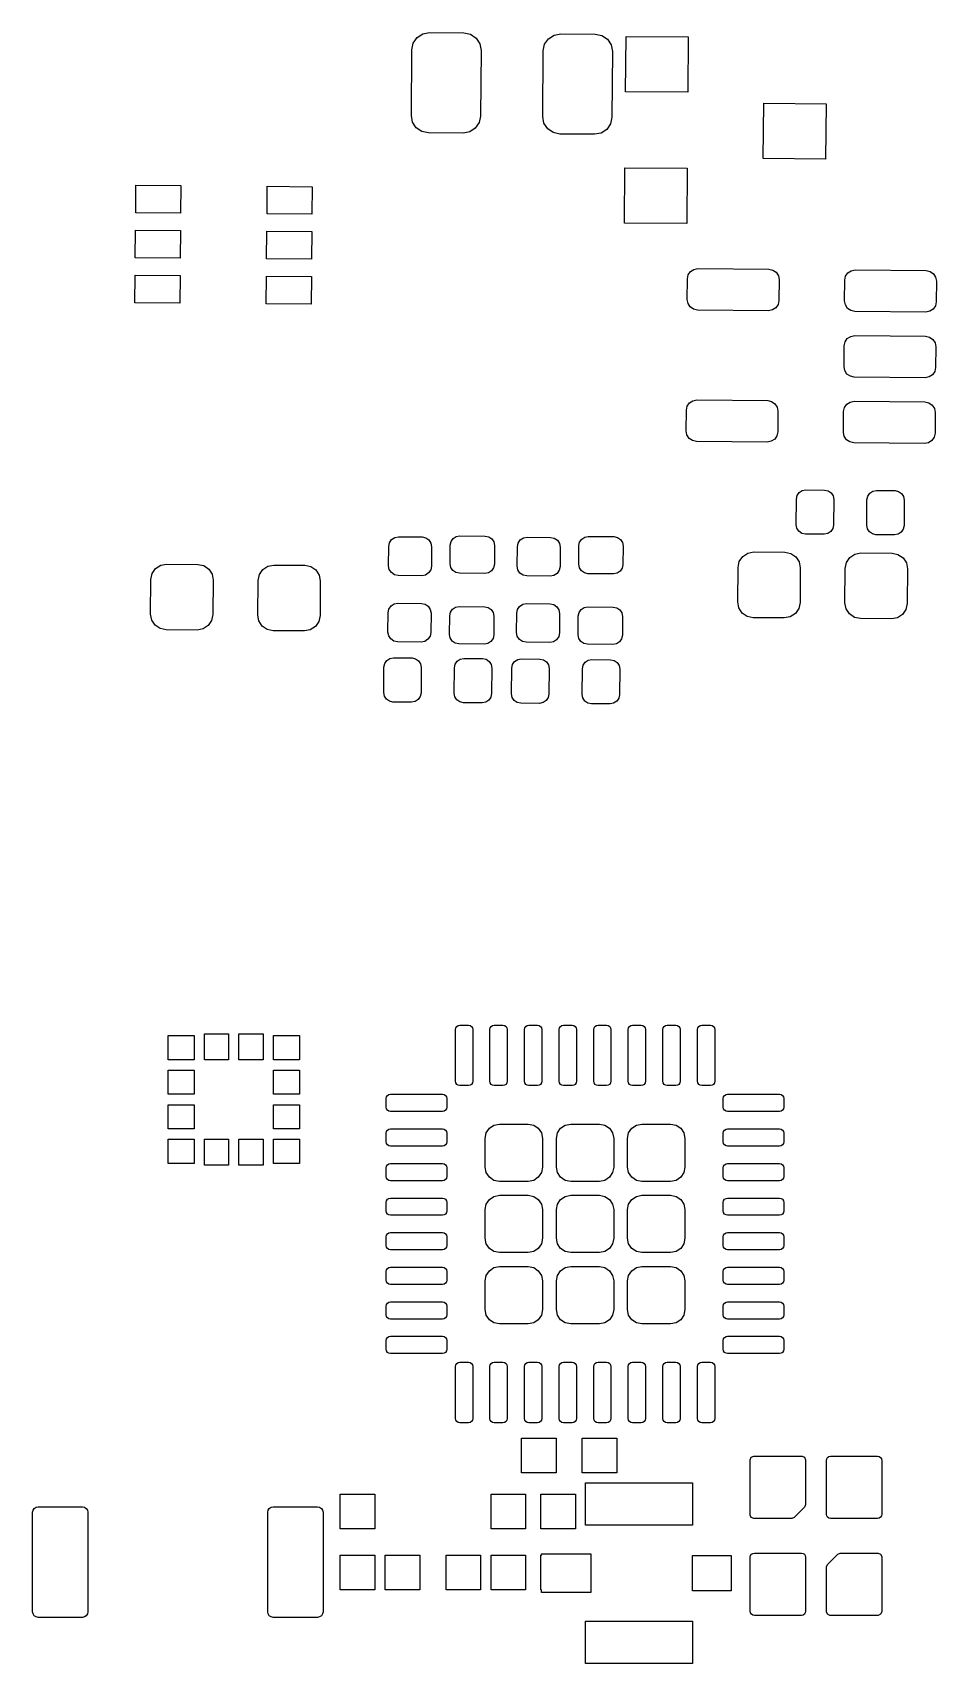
# Model space of a CAD drawing. Extents: x 137.8 to 185.8, y -103.9 to -69.2.
# Drawn here: x 137.85 to 150.92, y -92.75 to -69.16 of the extents above.
import ezdxf

# ---------------------------------------------------------------- set-up
doc = ezdxf.new("R2010")
doc.units = 0
doc.layers.add('BLACK', color=7, linetype='CONTINUOUS')

msp = doc.modelspace()

# ---------------------------------------------------------------- linework, layer by layer
at = {"layer": 'BLACK', "linetype": 'CONTINUOUS'}
for p, q in [((143.3342, -69.411078), (143.354064, -69.315577)), ((143.354064, -69.315577), (143.408963, -69.234947)), ((143.408963, -69.234947), (143.490539, -69.181463)), ((143.490539, -69.181463), (143.586372, -69.163269)), ((143.586372, -69.163269), (144.086353, -69.167632)), ((144.086353, -69.167632), (144.181855, -69.187496)), ((144.181855, -69.187496), (144.262485, -69.242395)), ((144.262485, -69.242395), (144.315968, -69.323971)), ((144.315968, -69.323971), (144.334162, -69.419804)), ((145.234128, -69.427658), (145.253992, -69.332157)), ((145.253992, -69.332157), (145.308891, -69.251527)), ((145.308891, -69.251527), (145.390467, -69.198043)), ((145.390467, -69.198043), (145.4863, -69.179849)), ((145.4863, -69.179849), (145.986281, -69.184212)), ((145.986281, -69.184212), (146.081783, -69.204076)), ((146.081783, -69.204076), (146.162413, -69.258975)), ((146.162413, -69.258975), (146.215896, -69.340551)), ((146.424855, -70.017368), (146.431836, -69.217398)), ((146.431836, -69.217398), (147.331801, -69.225252)), ((147.331801, -69.225252), (147.32482, -70.025222)), ((143.32591, -70.361042), (143.3342, -69.411078)), ((144.334162, -69.419804), (144.325872, -70.369768)), ((145.225838, -70.377622), (145.234128, -69.427658)), ((146.215896, -69.340551), (146.23409, -69.436384)), ((146.23409, -69.436384), (146.2258, -70.386348)), ((147.32482, -70.025222), (146.424855, -70.017368)), ((148.416489, -70.984785), (148.42347, -70.184815)), ((148.42347, -70.184815), (149.323435, -70.192669)), ((149.323435, -70.192669), (149.316454, -70.992639)), ((143.344104, -70.456875), (143.32591, -70.361042)), ((143.397587, -70.538451), (143.344104, -70.456875)), ((144.306008, -70.465269), (144.251109, -70.545899)), ((144.325872, -70.369768), (144.306008, -70.465269)), ((145.244032, -70.473455), (145.225838, -70.377622)), ((145.297515, -70.555031), (145.244032, -70.473455)), ((146.205936, -70.481849), (146.151037, -70.562479)), ((146.2258, -70.386348), (146.205936, -70.481849)), ((143.478217, -70.59335), (143.397587, -70.538451)), ((143.573719, -70.613214), (143.478217, -70.59335)), ((144.0737, -70.617577), (143.573719, -70.613214)), ((144.169533, -70.599383), (144.0737, -70.617577)), ((144.251109, -70.545899), (144.169533, -70.599383)), ((145.378145, -70.60993), (145.297515, -70.555031)), ((145.473647, -70.629794), (145.378145, -70.60993)), ((145.973628, -70.634157), (145.473647, -70.629794)), ((146.069461, -70.615963), (145.973628, -70.634157)), ((146.151037, -70.562479), (146.069461, -70.615963)), ((149.316454, -70.992639), (148.416489, -70.984785)), ((146.408275, -71.917295), (146.415256, -71.117325)), ((146.415256, -71.117325), (147.315221, -71.125179)), ((147.315221, -71.125179), (147.30824, -71.925149)), ((139.338975, -71.768891), (139.342466, -71.368906)), ((139.342466, -71.368906), (139.992441, -71.374579)), ((139.992441, -71.374579), (139.98895, -71.774564)), ((141.238903, -71.785471), (141.242394, -71.385486)), ((141.242394, -71.385486), (141.892369, -71.391159)), ((141.892369, -71.391159), (141.888878, -71.791144)), ((139.98895, -71.774564), (139.338975, -71.768891)), ((141.888878, -71.791144), (141.238903, -71.785471)), ((147.30824, -71.925149), (146.408275, -71.917295)), ((139.333303, -72.418866), (139.336794, -72.018881)), ((139.336794, -72.018881), (139.986769, -72.024554)), ((139.986769, -72.024554), (139.983278, -72.424539)), ((141.233231, -72.435446), (141.236722, -72.035461)), ((141.236722, -72.035461), (141.886697, -72.041134)), ((141.886697, -72.041134), (141.883206, -72.441119)), ((139.983278, -72.424539), (139.333303, -72.418866)), ((141.883206, -72.441119), (141.233231, -72.435446)), ((147.331587, -72.667033), (147.364526, -72.618656)), ((147.364526, -72.618656), (147.413471, -72.586566)), ((147.413471, -72.586566), (147.470971, -72.575649)), ((147.470971, -72.575649), (148.495932, -72.584594)), ((148.495932, -72.584594), (148.553234, -72.596512)), ((148.553234, -72.596512), (148.601611, -72.629452)), ((148.601611, -72.629452), (148.633701, -72.678397)), ((149.639439, -72.638509), (149.688384, -72.606419)), ((149.688384, -72.606419), (149.745884, -72.595502)), ((149.745884, -72.595502), (150.770845, -72.604447)), ((150.770845, -72.604447), (150.828147, -72.616365)), ((150.828147, -72.616365), (150.876524, -72.649305)), ((139.327631, -73.068841), (139.331122, -72.668856)), ((139.331122, -72.668856), (139.981097, -72.674529)), ((139.981097, -72.674529), (139.977606, -73.074514)), ((141.227559, -73.085421), (141.23105, -72.685436)), ((141.23105, -72.685436), (141.881025, -72.691109)), ((141.881025, -72.691109), (141.877534, -73.091094)), ((147.31705, -73.024323), (147.319668, -72.724334)), ((147.319668, -72.724334), (147.331587, -72.667033)), ((148.633701, -72.678397), (148.644618, -72.735897)), ((148.644618, -72.735897), (148.642, -73.035886)), ((149.591963, -73.044176), (149.594581, -72.744187)), ((149.594581, -72.744187), (149.6065, -72.686886)), ((149.6065, -72.686886), (149.639439, -72.638509)), ((150.876524, -72.649305), (150.908614, -72.69825)), ((150.908614, -72.69825), (150.919531, -72.75575)), ((150.919531, -72.75575), (150.916913, -73.055739)), ((139.977606, -73.074514), (139.327631, -73.068841)), ((141.877534, -73.091094), (141.227559, -73.085421)), ((147.327967, -73.081823), (147.31705, -73.024323)), ((147.360057, -73.130768), (147.327967, -73.081823)), ((148.630081, -73.093187), (148.597142, -73.141564)), ((148.642, -73.035886), (148.630081, -73.093187)), ((149.60288, -73.101676), (149.591963, -73.044176)), ((149.63497, -73.150621), (149.60288, -73.101676)), ((150.916913, -73.055739), (150.904994, -73.11304)), ((147.408434, -73.163708), (147.360057, -73.130768)), ((147.465736, -73.175626), (147.408434, -73.163708)), ((148.490697, -73.184571), (147.465736, -73.175626)), ((148.548197, -73.173654), (148.490697, -73.184571)), ((148.597142, -73.141564), (148.548197, -73.173654)), ((149.683347, -73.183561), (149.63497, -73.150621)), ((149.740649, -73.195479), (149.683347, -73.183561)), ((150.76561, -73.204424), (149.740649, -73.195479)), ((150.82311, -73.193507), (150.76561, -73.204424)), ((150.872055, -73.161417), (150.82311, -73.193507)), ((150.904994, -73.11304), (150.872055, -73.161417)), ((149.631149, -73.588472), (149.680094, -73.556382)), ((149.680094, -73.556382), (149.737594, -73.545465)), ((149.737594, -73.545465), (150.762555, -73.55441)), ((150.762555, -73.55441), (150.819857, -73.566328)), ((150.819857, -73.566328), (150.868234, -73.599268)), ((149.583673, -73.994139), (149.586291, -73.69415)), ((149.586291, -73.69415), (149.59821, -73.636849)), ((149.59821, -73.636849), (149.631149, -73.588472)), ((150.868234, -73.599268), (150.900324, -73.648213)), ((150.900324, -73.648213), (150.911241, -73.705713)), ((150.911241, -73.705713), (150.908623, -74.005702)), ((149.59459, -74.051639), (149.583673, -73.994139)), ((150.908623, -74.005702), (150.896704, -74.063003)), ((149.62668, -74.100584), (149.59459, -74.051639)), ((149.675057, -74.133524), (149.62668, -74.100584)), ((149.732359, -74.145442), (149.675057, -74.133524)), ((150.75732, -74.154387), (149.732359, -74.145442)), ((150.81482, -74.14347), (150.75732, -74.154387)), ((150.863765, -74.11138), (150.81482, -74.14347)), ((150.896704, -74.063003), (150.863765, -74.11138)), ((147.315006, -74.56696), (147.347945, -74.518583)), ((147.347945, -74.518583), (147.39689, -74.486493)), ((147.39689, -74.486493), (147.45439, -74.475576)), ((147.45439, -74.475576), (148.479351, -74.484521)), ((148.479351, -74.484521), (148.536653, -74.496439)), ((148.536653, -74.496439), (148.58503, -74.529379)), ((149.622858, -74.538436), (149.671803, -74.506346)), ((149.671803, -74.506346), (149.729303, -74.495429)), ((149.729303, -74.495429), (150.754264, -74.504374)), ((150.754264, -74.504374), (150.811566, -74.516292)), ((150.811566, -74.516292), (150.859943, -74.549232)), ((147.300469, -74.92425), (147.303087, -74.624261)), ((147.303087, -74.624261), (147.315006, -74.56696)), ((148.58503, -74.529379), (148.61712, -74.578324)), ((148.61712, -74.578324), (148.628037, -74.635824)), ((148.628037, -74.635824), (148.625419, -74.935813)), ((149.575382, -74.944103), (149.578, -74.644114)), ((149.578, -74.644114), (149.589919, -74.586813)), ((149.589919, -74.586813), (149.622858, -74.538436)), ((150.859943, -74.549232), (150.892033, -74.598177)), ((150.892033, -74.598177), (150.90295, -74.655677)), ((150.90295, -74.655677), (150.900332, -74.955666)), ((147.311386, -74.98175), (147.300469, -74.92425)), ((147.343476, -75.030695), (147.311386, -74.98175)), ((148.6135, -74.993114), (148.580561, -75.041491)), ((148.625419, -74.935813), (148.6135, -74.993114)), ((149.586299, -75.001603), (149.575382, -74.944103)), ((150.900332, -74.955666), (150.888413, -75.012967)), ((147.391853, -75.063635), (147.343476, -75.030695)), ((147.449155, -75.075553), (147.391853, -75.063635)), ((148.474116, -75.084498), (147.449155, -75.075553)), ((148.531616, -75.073581), (148.474116, -75.084498)), ((148.580561, -75.041491), (148.531616, -75.073581)), ((149.618389, -75.050548), (149.586299, -75.001603)), ((149.666766, -75.083488), (149.618389, -75.050548)), ((149.724068, -75.095406), (149.666766, -75.083488)), ((150.749029, -75.104351), (149.724068, -75.095406)), ((150.806529, -75.093434), (150.749029, -75.104351)), ((150.855474, -75.061344), (150.806529, -75.093434)), ((150.888413, -75.012967), (150.855474, -75.061344)), ((148.89178, -76.279512), (148.895009, -75.909526)), ((148.895009, -75.909526), (148.905735, -75.857956)), ((148.905735, -75.857956), (148.935381, -75.814416)), ((148.935381, -75.814416), (148.979432, -75.785534)), ((148.979432, -75.785534), (149.031182, -75.775709)), ((149.031182, -75.775709), (149.301171, -75.778065)), ((149.301171, -75.778065), (149.352742, -75.788792)), ((149.352742, -75.788792), (149.396282, -75.818438)), ((149.396282, -75.818438), (149.425163, -75.862489)), ((149.425163, -75.862489), (149.434988, -75.914238)), ((149.434988, -75.914238), (149.431759, -76.284224)), ((149.911742, -76.288414), (149.914971, -75.918428)), ((149.914971, -75.918428), (149.925697, -75.866858)), ((149.925697, -75.866858), (149.955343, -75.823318)), ((149.955343, -75.823318), (149.999394, -75.794436)), ((149.999394, -75.794436), (150.051144, -75.784611)), ((150.051144, -75.784611), (150.321133, -75.786967)), ((150.321133, -75.786967), (150.372704, -75.797694)), ((150.372704, -75.797694), (150.416244, -75.82734)), ((150.416244, -75.82734), (150.445125, -75.871391)), ((150.445125, -75.871391), (150.45495, -75.92314)), ((150.45495, -75.92314), (150.451721, -76.293126)), ((148.901605, -76.331261), (148.89178, -76.279512)), ((148.930486, -76.375312), (148.901605, -76.331261)), ((148.974026, -76.404958), (148.930486, -76.375312)), ((149.025597, -76.415685), (148.974026, -76.404958)), ((149.347336, -76.408216), (149.295586, -76.418041)), ((149.391387, -76.379334), (149.347336, -76.408216)), ((149.421033, -76.335794), (149.391387, -76.379334)), ((149.431759, -76.284224), (149.421033, -76.335794)), ((149.921567, -76.340163), (149.911742, -76.288414)), ((149.950448, -76.384214), (149.921567, -76.340163)), ((149.993988, -76.41386), (149.950448, -76.384214)), ((150.411349, -76.388236), (150.367298, -76.417118)), ((150.440995, -76.344696), (150.411349, -76.388236)), ((150.451721, -76.293126), (150.440995, -76.344696)), ((142.996376, -76.873087), (142.99882, -76.593098)), ((142.99882, -76.593098), (143.009944, -76.539617)), ((143.009944, -76.539617), (143.040687, -76.494465)), ((143.040687, -76.494465), (143.086369, -76.464514)), ((143.086369, -76.464514), (143.140036, -76.454325)), ((143.140036, -76.454325), (143.480023, -76.457292)), ((143.480023, -76.457292), (143.533504, -76.468416)), ((143.533504, -76.468416), (143.578656, -76.499159)), ((143.578656, -76.499159), (143.608607, -76.544842)), ((143.608607, -76.544842), (143.618796, -76.598509)), ((143.618796, -76.598509), (143.616352, -76.878498)), ((143.886648, -76.845855), (143.889004, -76.575866)), ((143.889004, -76.575866), (143.899731, -76.524295)), ((143.899731, -76.524295), (143.929377, -76.480755)), ((143.929377, -76.480755), (143.973428, -76.451874)), ((143.973428, -76.451874), (144.025177, -76.442049)), ((144.025177, -76.442049), (144.395163, -76.445278)), ((144.395163, -76.445278), (144.446733, -76.456004)), ((144.446733, -76.456004), (144.490273, -76.48565)), ((144.490273, -76.48565), (144.519155, -76.529701)), ((144.519155, -76.529701), (144.52898, -76.581451)), ((144.52898, -76.581451), (144.526624, -76.85144)), ((144.856392, -76.879319), (144.858836, -76.59933)), ((144.858836, -76.59933), (144.86996, -76.545849)), ((144.86996, -76.545849), (144.900703, -76.500697)), ((144.900703, -76.500697), (144.946385, -76.470746)), ((144.946385, -76.470746), (145.000052, -76.460557)), ((145.000052, -76.460557), (145.340039, -76.463524)), ((145.340039, -76.463524), (145.39352, -76.474648)), ((145.39352, -76.474648), (145.438672, -76.505391)), ((145.438672, -76.505391), (145.468623, -76.551074)), ((145.468623, -76.551074), (145.478812, -76.604741)), ((145.478812, -76.604741), (145.476368, -76.88473)), ((145.746664, -76.852087), (145.74902, -76.582098)), ((145.74902, -76.582098), (145.759747, -76.530527)), ((145.759747, -76.530527), (145.789393, -76.486987)), ((145.789393, -76.486987), (145.833444, -76.458106)), ((145.833444, -76.458106), (145.885193, -76.448281)), ((145.885193, -76.448281), (146.255179, -76.45151)), ((146.255179, -76.45151), (146.306749, -76.462236)), ((146.306749, -76.462236), (146.350289, -76.491882)), ((146.350289, -76.491882), (146.379171, -76.535933)), ((146.379171, -76.535933), (146.388996, -76.587683)), ((146.388996, -76.587683), (146.38664, -76.857672)), ((149.295586, -76.418041), (149.025597, -76.415685)), ((150.045559, -76.424587), (149.993988, -76.41386)), ((150.315548, -76.426943), (150.045559, -76.424587)), ((150.367298, -76.417118), (150.315548, -76.426943)), ((139.626796, -76.913586), (139.700213, -76.865451)), ((139.700213, -76.865451), (139.786464, -76.849076)), ((139.786464, -76.849076), (140.236447, -76.853003)), ((140.236447, -76.853003), (140.322398, -76.87088)), ((140.322398, -76.87088), (140.394964, -76.920289)), ((141.176736, -76.927112), (141.250153, -76.878977)), ((141.250153, -76.878977), (141.336404, -76.862602)), ((141.336404, -76.862602), (141.786387, -76.866529)), ((141.786387, -76.866529), (141.872338, -76.884406)), ((143.006565, -76.926754), (142.996376, -76.873087)), ((143.616352, -76.878498), (143.605228, -76.931979)), ((143.896473, -76.897605), (143.886648, -76.845855)), ((144.526624, -76.85144), (144.515897, -76.903011)), ((144.866581, -76.932986), (144.856392, -76.879319)), ((145.756489, -76.903837), (145.746664, -76.852087)), ((146.38664, -76.857672), (146.375913, -76.909243)), ((148.051359, -76.897202), (148.069237, -76.81125)), ((148.069237, -76.81125), (148.118646, -76.738684)), ((148.118646, -76.738684), (148.192063, -76.690549)), ((148.192063, -76.690549), (148.278314, -76.674174)), ((148.278314, -76.674174), (148.728297, -76.678101)), ((148.728297, -76.678101), (148.814248, -76.695978)), ((148.814248, -76.695978), (148.886814, -76.745387)), ((148.886814, -76.745387), (148.93495, -76.818805)), ((148.93495, -76.818805), (148.951324, -76.905055)), ((149.601299, -76.910728), (149.619177, -76.824776)), ((149.619177, -76.824776), (149.668586, -76.75221)), ((149.668586, -76.75221), (149.742003, -76.704075)), ((149.742003, -76.704075), (149.828254, -76.6877)), ((149.828254, -76.6877), (150.278237, -76.691627)), ((150.278237, -76.691627), (150.364188, -76.709504)), ((150.364188, -76.709504), (150.436754, -76.758913)), ((150.436754, -76.758913), (150.48489, -76.832331)), ((150.48489, -76.832331), (150.501264, -76.918581)), ((139.555146, -77.572085), (139.559509, -77.072104)), ((139.559509, -77.072104), (139.577387, -76.986152)), ((139.577387, -76.986152), (139.626796, -76.913586)), ((140.394964, -76.920289), (140.4431, -76.993707)), ((140.4431, -76.993707), (140.459474, -77.079957)), ((140.459474, -77.079957), (140.455111, -77.579938)), ((141.105086, -77.585611), (141.109449, -77.08563)), ((141.109449, -77.08563), (141.127327, -76.999678)), ((141.127327, -76.999678), (141.176736, -76.927112)), ((141.872338, -76.884406), (141.944904, -76.933815)), ((141.944904, -76.933815), (141.99304, -77.007233)), ((141.99304, -77.007233), (142.009414, -77.093483)), ((142.009414, -77.093483), (142.005051, -77.593464)), ((143.036516, -76.972437), (143.006565, -76.926754)), ((143.081668, -77.00318), (143.036516, -76.972437)), ((143.135149, -77.014304), (143.081668, -77.00318)), ((143.475136, -77.017271), (143.135149, -77.014304)), ((143.528803, -77.007082), (143.475136, -77.017271)), ((143.574485, -76.977131), (143.528803, -77.007082)), ((143.605228, -76.931979), (143.574485, -76.977131)), ((143.925355, -76.941656), (143.896473, -76.897605)), ((143.968895, -76.971302), (143.925355, -76.941656)), ((144.020465, -76.982028), (143.968895, -76.971302)), ((144.390451, -76.985257), (144.020465, -76.982028)), ((144.4422, -76.975432), (144.390451, -76.985257)), ((144.486251, -76.946551), (144.4422, -76.975432)), ((144.515897, -76.903011), (144.486251, -76.946551)), ((144.896532, -76.978669), (144.866581, -76.932986)), ((144.941684, -77.009412), (144.896532, -76.978669)), ((144.995165, -77.020536), (144.941684, -77.009412)), ((145.335152, -77.023503), (144.995165, -77.020536)), ((145.388819, -77.013314), (145.335152, -77.023503)), ((145.434501, -76.983363), (145.388819, -77.013314)), ((145.465244, -76.938211), (145.434501, -76.983363)), ((145.476368, -76.88473), (145.465244, -76.938211)), ((145.785371, -76.947888), (145.756489, -76.903837)), ((145.828911, -76.977534), (145.785371, -76.947888)), ((145.880481, -76.98826), (145.828911, -76.977534)), ((146.250467, -76.991489), (145.880481, -76.98826)), ((146.302216, -76.981664), (146.250467, -76.991489)), ((146.346267, -76.952783), (146.302216, -76.981664)), ((146.375913, -76.909243), (146.346267, -76.952783)), ((148.046996, -77.397183), (148.051359, -76.897202)), ((148.951324, -76.905055), (148.946961, -77.405036)), ((149.596936, -77.410709), (149.601299, -76.910728)), ((150.501264, -76.918581), (150.496901, -77.418562)), ((139.57152, -77.658335), (139.555146, -77.572085)), ((140.455111, -77.579938), (140.437233, -77.66589)), ((141.12146, -77.671861), (141.105086, -77.585611)), ((142.987998, -77.833051), (142.990442, -77.553062)), ((142.990442, -77.553062), (143.001566, -77.499581)), ((143.001566, -77.499581), (143.032309, -77.454429)), ((143.032309, -77.454429), (143.077991, -77.424478)), ((143.077991, -77.424478), (143.131658, -77.414289)), ((143.131658, -77.414289), (143.471645, -77.417256)), ((143.471645, -77.417256), (143.525126, -77.42838)), ((143.525126, -77.42838), (143.570278, -77.459123)), ((143.570278, -77.459123), (143.600229, -77.504806)), ((143.600229, -77.504806), (143.610418, -77.558473)), ((143.610418, -77.558473), (143.607974, -77.838462)), ((143.880102, -77.595828), (143.890829, -77.544257)), ((143.890829, -77.544257), (143.920475, -77.500717)), ((143.920475, -77.500717), (143.964526, -77.471836)), ((143.964526, -77.471836), (144.016275, -77.462011)), ((144.016275, -77.462011), (144.386261, -77.46524)), ((144.386261, -77.46524), (144.437831, -77.475966)), ((144.437831, -77.475966), (144.481371, -77.505612)), ((144.481371, -77.505612), (144.510253, -77.549663)), ((144.510253, -77.549663), (144.520078, -77.601413)), ((144.848014, -77.839283), (144.850458, -77.559294)), ((144.850458, -77.559294), (144.861582, -77.505813)), ((144.861582, -77.505813), (144.892325, -77.460661)), ((144.892325, -77.460661), (144.938007, -77.43071)), ((144.938007, -77.43071), (144.991674, -77.420521)), ((144.991674, -77.420521), (145.331661, -77.423488)), ((145.331661, -77.423488), (145.385142, -77.434612)), ((145.385142, -77.434612), (145.430294, -77.465355)), ((145.430294, -77.465355), (145.460245, -77.511038)), ((145.460245, -77.511038), (145.470434, -77.564705)), ((145.470434, -77.564705), (145.46799, -77.844694)), ((145.740118, -77.60206), (145.750845, -77.550489)), ((145.750845, -77.550489), (145.780491, -77.506949)), ((145.780491, -77.506949), (145.824542, -77.478068)), ((145.824542, -77.478068), (145.876291, -77.468243)), ((145.876291, -77.468243), (146.246277, -77.471472)), ((146.246277, -77.471472), (146.297847, -77.482198)), ((146.297847, -77.482198), (146.341387, -77.511844)), ((146.341387, -77.511844), (146.370269, -77.555895)), ((146.370269, -77.555895), (146.380094, -77.607645)), ((148.06337, -77.483433), (148.046996, -77.397183)), ((148.111506, -77.556851), (148.06337, -77.483433)), ((148.184072, -77.60626), (148.111506, -77.556851)), ((148.879674, -77.563554), (148.806257, -77.611689)), ((148.929083, -77.490988), (148.879674, -77.563554)), ((148.946961, -77.405036), (148.929083, -77.490988)), ((149.61331, -77.496959), (149.596936, -77.410709)), ((149.661446, -77.570377), (149.61331, -77.496959)), ((149.734012, -77.619786), (149.661446, -77.570377)), ((150.429614, -77.57708), (150.356197, -77.625215)), ((150.479023, -77.504514), (150.429614, -77.57708)), ((150.496901, -77.418562), (150.479023, -77.504514)), ((139.619656, -77.731753), (139.57152, -77.658335)), ((139.692222, -77.781162), (139.619656, -77.731753)), ((139.778173, -77.799039), (139.692222, -77.781162)), ((140.228156, -77.802966), (139.778173, -77.799039)), ((140.314407, -77.786591), (140.228156, -77.802966)), ((140.387824, -77.738456), (140.314407, -77.786591)), ((140.437233, -77.66589), (140.387824, -77.738456)), ((141.169596, -77.745279), (141.12146, -77.671861)), ((141.242162, -77.794688), (141.169596, -77.745279)), ((141.328113, -77.812565), (141.242162, -77.794688)), ((141.778096, -77.816492), (141.328113, -77.812565)), ((141.864347, -77.800117), (141.778096, -77.816492)), ((141.937764, -77.751982), (141.864347, -77.800117)), ((141.987173, -77.679416), (141.937764, -77.751982)), ((142.005051, -77.593464), (141.987173, -77.679416)), ((143.877746, -77.865817), (143.880102, -77.595828)), ((144.520078, -77.601413), (144.517722, -77.871402)), ((145.737762, -77.872049), (145.740118, -77.60206)), ((146.380094, -77.607645), (146.377738, -77.877634)), ((148.270023, -77.624137), (148.184072, -77.60626)), ((148.720006, -77.628064), (148.270023, -77.624137)), ((148.806257, -77.611689), (148.720006, -77.628064)), ((149.819963, -77.637663), (149.734012, -77.619786)), ((150.269946, -77.64159), (149.819963, -77.637663)), ((150.356197, -77.625215), (150.269946, -77.64159)), ((142.998187, -77.886718), (142.987998, -77.833051)), ((143.028138, -77.932401), (142.998187, -77.886718)), ((143.07329, -77.963144), (143.028138, -77.932401)), ((143.126771, -77.974268), (143.07329, -77.963144)), ((143.466758, -77.977235), (143.126771, -77.974268)), ((143.520425, -77.967046), (143.466758, -77.977235)), ((143.566107, -77.937095), (143.520425, -77.967046)), ((143.59685, -77.891943), (143.566107, -77.937095)), ((143.607974, -77.838462), (143.59685, -77.891943)), ((143.887571, -77.917567), (143.877746, -77.865817)), ((143.916453, -77.961618), (143.887571, -77.917567)), ((143.959993, -77.991264), (143.916453, -77.961618)), ((144.011563, -78.00199), (143.959993, -77.991264)), ((144.381549, -78.005219), (144.011563, -78.00199)), ((144.433298, -77.995394), (144.381549, -78.005219)), ((144.477349, -77.966513), (144.433298, -77.995394)), ((144.506995, -77.922973), (144.477349, -77.966513)), ((144.517722, -77.871402), (144.506995, -77.922973)), ((144.858203, -77.89295), (144.848014, -77.839283)), ((144.888154, -77.938633), (144.858203, -77.89295)), ((144.933306, -77.969376), (144.888154, -77.938633)), ((144.986787, -77.9805), (144.933306, -77.969376)), ((145.326774, -77.983467), (144.986787, -77.9805)), ((145.380441, -77.973278), (145.326774, -77.983467)), ((145.426123, -77.943327), (145.380441, -77.973278)), ((145.456866, -77.898175), (145.426123, -77.943327)), ((145.46799, -77.844694), (145.456866, -77.898175)), ((145.747587, -77.923799), (145.737762, -77.872049)), ((145.776469, -77.96785), (145.747587, -77.923799)), ((145.820009, -77.997496), (145.776469, -77.96785)), ((145.871579, -78.008222), (145.820009, -77.997496)), ((146.241565, -78.011451), (145.871579, -78.008222)), ((146.293314, -78.001626), (146.241565, -78.011451)), ((146.337365, -77.972745), (146.293314, -78.001626)), ((146.367011, -77.929205), (146.337365, -77.972745)), ((146.377738, -77.877634), (146.367011, -77.929205)), ((142.92958, -78.338248), (142.940306, -78.286678)), ((142.940306, -78.286678), (142.969952, -78.243138)), ((142.969952, -78.243138), (143.014003, -78.214256)), ((143.014003, -78.214256), (143.065753, -78.204431)), ((143.065753, -78.204431), (143.335742, -78.206787)), ((143.335742, -78.206787), (143.387313, -78.217514)), ((143.387313, -78.217514), (143.430853, -78.24716)), ((143.430853, -78.24716), (143.459734, -78.291211)), ((143.459734, -78.291211), (143.469559, -78.34296)), ((143.949542, -78.34715), (143.960268, -78.29558)), ((143.960268, -78.29558), (143.989914, -78.25204)), ((143.989914, -78.25204), (144.033965, -78.223158)), ((144.033965, -78.223158), (144.085715, -78.213333)), ((144.085715, -78.213333), (144.355704, -78.215689)), ((144.355704, -78.215689), (144.407275, -78.226416)), ((144.407275, -78.226416), (144.450815, -78.256062)), ((144.450815, -78.256062), (144.479696, -78.300113)), ((144.790236, -78.302823), (144.819882, -78.259283)), ((144.819882, -78.259283), (144.863933, -78.230401)), ((144.863933, -78.230401), (144.915683, -78.220576)), ((144.915683, -78.220576), (145.185672, -78.222932)), ((145.185672, -78.222932), (145.237243, -78.233659)), ((145.237243, -78.233659), (145.280783, -78.263305)), ((145.280783, -78.263305), (145.309664, -78.307356)), ((145.810198, -78.311725), (145.839844, -78.268185)), ((145.839844, -78.268185), (145.883895, -78.239303)), ((145.883895, -78.239303), (145.935645, -78.229478)), ((145.935645, -78.229478), (146.205634, -78.231834)), ((146.205634, -78.231834), (146.257205, -78.242561)), ((146.257205, -78.242561), (146.300745, -78.272207)), ((146.300745, -78.272207), (146.329626, -78.316258)), ((142.926351, -78.708234), (142.92958, -78.338248)), ((143.469559, -78.34296), (143.46633, -78.712946)), ((143.946313, -78.717136), (143.949542, -78.34715)), ((144.479696, -78.300113), (144.489521, -78.351862)), ((144.489521, -78.351862), (144.486292, -78.721848)), ((144.776281, -78.724379), (144.77951, -78.354393)), ((144.77951, -78.354393), (144.790236, -78.302823)), ((145.309664, -78.307356), (145.319489, -78.359105)), ((145.319489, -78.359105), (145.31626, -78.729091)), ((145.796243, -78.733281), (145.799472, -78.363295)), ((145.799472, -78.363295), (145.810198, -78.311725)), ((146.329626, -78.316258), (146.339451, -78.368007)), ((146.339451, -78.368007), (146.336222, -78.737993)), ((142.936176, -78.759983), (142.926351, -78.708234)), ((142.965057, -78.804034), (142.936176, -78.759983)), ((143.455604, -78.764516), (143.425958, -78.808056)), ((143.46633, -78.712946), (143.455604, -78.764516)), ((143.956138, -78.768885), (143.946313, -78.717136)), ((144.486292, -78.721848), (144.475566, -78.773418)), ((144.786106, -78.776128), (144.776281, -78.724379)), ((145.31626, -78.729091), (145.305534, -78.780661)), ((145.806068, -78.78503), (145.796243, -78.733281)), ((146.336222, -78.737993), (146.325496, -78.789563)), ((143.008597, -78.83368), (142.965057, -78.804034)), ((143.060168, -78.844407), (143.008597, -78.83368)), ((143.330157, -78.846763), (143.060168, -78.844407)), ((143.381907, -78.836938), (143.330157, -78.846763)), ((143.425958, -78.808056), (143.381907, -78.836938)), ((143.985019, -78.812936), (143.956138, -78.768885)), ((144.028559, -78.842582), (143.985019, -78.812936)), ((144.08013, -78.853309), (144.028559, -78.842582)), ((144.350119, -78.855665), (144.08013, -78.853309)), ((144.401869, -78.84584), (144.350119, -78.855665)), ((144.44592, -78.816958), (144.401869, -78.84584)), ((144.475566, -78.773418), (144.44592, -78.816958)), ((144.814987, -78.820179), (144.786106, -78.776128)), ((144.858527, -78.849825), (144.814987, -78.820179)), ((144.910098, -78.860552), (144.858527, -78.849825)), ((145.180087, -78.862908), (144.910098, -78.860552)), ((145.231837, -78.853083), (145.180087, -78.862908)), ((145.275888, -78.824201), (145.231837, -78.853083)), ((145.305534, -78.780661), (145.275888, -78.824201)), ((145.834949, -78.829081), (145.806068, -78.78503)), ((145.878489, -78.858727), (145.834949, -78.829081)), ((145.93006, -78.869454), (145.878489, -78.858727)), ((146.200049, -78.87181), (145.93006, -78.869454)), ((146.251799, -78.861985), (146.200049, -78.87181)), ((146.29585, -78.833103), (146.251799, -78.861985)), ((146.325496, -78.789563), (146.29585, -78.833103)), ((139.808085, -84.016742), (139.808085, -83.666742)), ((139.808085, -83.666742), (140.183085, -83.666742)), ((140.183085, -83.666742), (140.183085, -84.016742)), ((140.333085, -84.016742), (140.333085, -83.641742)), ((140.333085, -83.641742), (140.683085, -83.641742)), ((140.683085, -83.641742), (140.683085, -84.016742)), ((140.833085, -84.016742), (140.833085, -83.641742)), ((140.833085, -83.641742), (141.183085, -83.641742)), ((141.183085, -83.641742), (141.183085, -84.016742)), ((141.333085, -84.016742), (141.333085, -83.666742)), ((141.333085, -83.666742), (141.708085, -83.666742)), ((141.708085, -83.666742), (141.708085, -84.016742)), ((143.963085, -83.579242), (143.967843, -83.555324)), ((143.963085, -84.329242), (143.963085, -83.579242)), ((143.967843, -83.555324), (143.981391, -83.535048)), ((143.981391, -83.535048), (144.001667, -83.5215)), ((144.001667, -83.5215), (144.025585, -83.516742)), ((144.025585, -83.516742), (144.150585, -83.516742)), ((144.150585, -83.516742), (144.174503, -83.5215)), ((144.174503, -83.5215), (144.194779, -83.535048)), ((144.194779, -83.535048), (144.208327, -83.555324)), ((144.208327, -83.555324), (144.213085, -83.579242)), ((144.213085, -83.579242), (144.213085, -84.329242)), ((144.463085, -83.579242), (144.467843, -83.555324)), ((144.463085, -84.329242), (144.463085, -83.579242)), ((144.467843, -83.555324), (144.481391, -83.535048)), ((144.481391, -83.535048), (144.501667, -83.5215)), ((144.501667, -83.5215), (144.525585, -83.516742)), ((144.525585, -83.516742), (144.650585, -83.516742)), ((144.650585, -83.516742), (144.674503, -83.5215)), ((144.674503, -83.5215), (144.694779, -83.535048)), ((144.694779, -83.535048), (144.708327, -83.555324)), ((144.708327, -83.555324), (144.713085, -83.579242)), ((144.713085, -83.579242), (144.713085, -84.329242)), ((144.963085, -83.579242), (144.967843, -83.555324)), ((144.963085, -84.329242), (144.963085, -83.579242)), ((144.967843, -83.555324), (144.981391, -83.535048)), ((144.981391, -83.535048), (145.001667, -83.5215)), ((145.001667, -83.5215), (145.025585, -83.516742)), ((145.025585, -83.516742), (145.150585, -83.516742)), ((145.150585, -83.516742), (145.174503, -83.5215)), ((145.174503, -83.5215), (145.194779, -83.535048)), ((145.194779, -83.535048), (145.208327, -83.555324)), ((145.208327, -83.555324), (145.213085, -83.579242)), ((145.213085, -83.579242), (145.213085, -84.329242)), ((145.463085, -83.579242), (145.467843, -83.555324)), ((145.463085, -84.329242), (145.463085, -83.579242)), ((145.467843, -83.555324), (145.481391, -83.535048)), ((145.481391, -83.535048), (145.501667, -83.5215)), ((145.501667, -83.5215), (145.525585, -83.516742)), ((145.525585, -83.516742), (145.650585, -83.516742)), ((145.650585, -83.516742), (145.674503, -83.5215)), ((145.674503, -83.5215), (145.694779, -83.535048)), ((145.694779, -83.535048), (145.708327, -83.555324)), ((145.708327, -83.555324), (145.713085, -83.579242)), ((145.713085, -83.579242), (145.713085, -84.329242)), ((145.963085, -83.579242), (145.967843, -83.555324)), ((145.963085, -84.329242), (145.963085, -83.579242)), ((145.967843, -83.555324), (145.981391, -83.535048)), ((145.981391, -83.535048), (146.001667, -83.5215)), ((146.001667, -83.5215), (146.025585, -83.516742)), ((146.025585, -83.516742), (146.150585, -83.516742)), ((146.150585, -83.516742), (146.174503, -83.5215)), ((146.174503, -83.5215), (146.194779, -83.535048)), ((146.194779, -83.535048), (146.208327, -83.555324)), ((146.208327, -83.555324), (146.213085, -83.579242)), ((146.213085, -83.579242), (146.213085, -84.329242)), ((146.463085, -83.579242), (146.467843, -83.555324)), ((146.463085, -84.329242), (146.463085, -83.579242)), ((146.467843, -83.555324), (146.481391, -83.535048)), ((146.481391, -83.535048), (146.501667, -83.5215)), ((146.501667, -83.5215), (146.525585, -83.516742)), ((146.525585, -83.516742), (146.650585, -83.516742)), ((146.650585, -83.516742), (146.674503, -83.5215)), ((146.674503, -83.5215), (146.694779, -83.535048)), ((146.694779, -83.535048), (146.708327, -83.555324)), ((146.708327, -83.555324), (146.713085, -83.579242)), ((146.713085, -83.579242), (146.713085, -84.329242)), ((146.963085, -83.579242), (146.967843, -83.555324)), ((146.963085, -84.329242), (146.963085, -83.579242)), ((146.967843, -83.555324), (146.981391, -83.535048)), ((146.981391, -83.535048), (147.001667, -83.5215)), ((147.001667, -83.5215), (147.025585, -83.516742)), ((147.025585, -83.516742), (147.150585, -83.516742)), ((147.150585, -83.516742), (147.174503, -83.5215)), ((147.174503, -83.5215), (147.194779, -83.535048)), ((147.194779, -83.535048), (147.208327, -83.555324)), ((147.208327, -83.555324), (147.213085, -83.579242)), ((147.213085, -83.579242), (147.213085, -84.329242)), ((147.463085, -83.579242), (147.467843, -83.555324)), ((147.463085, -84.329242), (147.463085, -83.579242)), ((147.467843, -83.555324), (147.481391, -83.535048)), ((147.481391, -83.535048), (147.501667, -83.5215)), ((147.501667, -83.5215), (147.525585, -83.516742)), ((147.525585, -83.516742), (147.650585, -83.516742)), ((147.650585, -83.516742), (147.674503, -83.5215)), ((147.674503, -83.5215), (147.694779, -83.535048)), ((147.694779, -83.535048), (147.708327, -83.555324)), ((147.708327, -83.555324), (147.713085, -83.579242)), ((147.713085, -83.579242), (147.713085, -84.329242)), ((140.183085, -84.016742), (139.808085, -84.016742)), ((139.808085, -84.516742), (139.808085, -84.166742)), ((139.808085, -84.166742), (140.183085, -84.166742)), ((140.183085, -84.166742), (140.183085, -84.516742)), ((140.683085, -84.016742), (140.333085, -84.016742)), ((141.183085, -84.016742), (140.833085, -84.016742)), ((141.708085, -84.016742), (141.333085, -84.016742)), ((141.333085, -84.516742), (141.333085, -84.166742)), ((141.333085, -84.166742), (141.708085, -84.166742)), ((141.708085, -84.166742), (141.708085, -84.516742)), ((143.967843, -84.35316), (143.963085, -84.329242)), ((143.981391, -84.373436), (143.967843, -84.35316)), ((144.001667, -84.386984), (143.981391, -84.373436)), ((144.025585, -84.391742), (144.001667, -84.386984)), ((144.150585, -84.391742), (144.025585, -84.391742)), ((144.174503, -84.386984), (144.150585, -84.391742)), ((144.194779, -84.373436), (144.174503, -84.386984)), ((144.208327, -84.35316), (144.194779, -84.373436)), ((144.213085, -84.329242), (144.208327, -84.35316)), ((144.467843, -84.35316), (144.463085, -84.329242)), ((144.481391, -84.373436), (144.467843, -84.35316)), ((144.501667, -84.386984), (144.481391, -84.373436)), ((144.525585, -84.391742), (144.501667, -84.386984)), ((144.650585, -84.391742), (144.525585, -84.391742)), ((144.674503, -84.386984), (144.650585, -84.391742)), ((144.694779, -84.373436), (144.674503, -84.386984)), ((144.708327, -84.35316), (144.694779, -84.373436)), ((144.713085, -84.329242), (144.708327, -84.35316)), ((144.967843, -84.35316), (144.963085, -84.329242)), ((144.981391, -84.373436), (144.967843, -84.35316)), ((145.001667, -84.386984), (144.981391, -84.373436)), ((145.025585, -84.391742), (145.001667, -84.386984)), ((145.150585, -84.391742), (145.025585, -84.391742)), ((145.174503, -84.386984), (145.150585, -84.391742)), ((145.194779, -84.373436), (145.174503, -84.386984)), ((145.208327, -84.35316), (145.194779, -84.373436)), ((145.213085, -84.329242), (145.208327, -84.35316)), ((145.467843, -84.35316), (145.463085, -84.329242)), ((145.481391, -84.373436), (145.467843, -84.35316)), ((145.501667, -84.386984), (145.481391, -84.373436)), ((145.525585, -84.391742), (145.501667, -84.386984)), ((145.650585, -84.391742), (145.525585, -84.391742)), ((145.674503, -84.386984), (145.650585, -84.391742)), ((145.694779, -84.373436), (145.674503, -84.386984)), ((145.708327, -84.35316), (145.694779, -84.373436)), ((145.713085, -84.329242), (145.708327, -84.35316)), ((145.967843, -84.35316), (145.963085, -84.329242)), ((145.981391, -84.373436), (145.967843, -84.35316)), ((146.001667, -84.386984), (145.981391, -84.373436)), ((146.025585, -84.391742), (146.001667, -84.386984)), ((146.150585, -84.391742), (146.025585, -84.391742)), ((146.174503, -84.386984), (146.150585, -84.391742)), ((146.194779, -84.373436), (146.174503, -84.386984)), ((146.208327, -84.35316), (146.194779, -84.373436)), ((146.213085, -84.329242), (146.208327, -84.35316)), ((146.467843, -84.35316), (146.463085, -84.329242)), ((146.481391, -84.373436), (146.467843, -84.35316)), ((146.501667, -84.386984), (146.481391, -84.373436)), ((146.525585, -84.391742), (146.501667, -84.386984)), ((146.650585, -84.391742), (146.525585, -84.391742)), ((146.674503, -84.386984), (146.650585, -84.391742)), ((146.694779, -84.373436), (146.674503, -84.386984)), ((146.708327, -84.35316), (146.694779, -84.373436)), ((146.713085, -84.329242), (146.708327, -84.35316)), ((146.967843, -84.35316), (146.963085, -84.329242)), ((146.981391, -84.373436), (146.967843, -84.35316)), ((147.001667, -84.386984), (146.981391, -84.373436)), ((147.025585, -84.391742), (147.001667, -84.386984)), ((147.150585, -84.391742), (147.025585, -84.391742)), ((147.174503, -84.386984), (147.150585, -84.391742)), ((147.194779, -84.373436), (147.174503, -84.386984)), ((147.208327, -84.35316), (147.194779, -84.373436)), ((147.213085, -84.329242), (147.208327, -84.35316)), ((147.467843, -84.35316), (147.463085, -84.329242)), ((147.481391, -84.373436), (147.467843, -84.35316)), ((147.501667, -84.386984), (147.481391, -84.373436)), ((147.525585, -84.391742), (147.501667, -84.386984)), ((147.650585, -84.391742), (147.525585, -84.391742)), ((147.674503, -84.386984), (147.650585, -84.391742)), ((147.694779, -84.373436), (147.674503, -84.386984)), ((147.708327, -84.35316), (147.694779, -84.373436)), ((147.713085, -84.329242), (147.708327, -84.35316)), ((140.183085, -84.516742), (139.808085, -84.516742)), ((141.708085, -84.516742), (141.333085, -84.516742)), ((142.963085, -84.579242), (142.967843, -84.555324)), ((142.963085, -84.704242), (142.963085, -84.579242)), ((142.967843, -84.555324), (142.981391, -84.535048)), ((142.981391, -84.535048), (143.001667, -84.5215)), ((143.001667, -84.5215), (143.025585, -84.516742)), ((143.025585, -84.516742), (143.775585, -84.516742)), ((143.775585, -84.516742), (143.799503, -84.5215)), ((143.799503, -84.5215), (143.819779, -84.535048)), ((143.819779, -84.535048), (143.833327, -84.555324)), ((143.833327, -84.555324), (143.838085, -84.579242)), ((143.838085, -84.579242), (143.838085, -84.704242)), ((147.838085, -84.579242), (147.842843, -84.555324)), ((147.838085, -84.704242), (147.838085, -84.579242)), ((147.842843, -84.555324), (147.856391, -84.535048)), ((147.856391, -84.535048), (147.876667, -84.5215)), ((147.876667, -84.5215), (147.900585, -84.516742)), ((147.900585, -84.516742), (148.650585, -84.516742)), ((148.650585, -84.516742), (148.674503, -84.5215)), ((148.674503, -84.5215), (148.694779, -84.535048)), ((148.694779, -84.535048), (148.708327, -84.555324)), ((148.708327, -84.555324), (148.713085, -84.579242)), ((148.713085, -84.579242), (148.713085, -84.704242)), ((139.808085, -85.016742), (139.808085, -84.666742)), ((139.808085, -84.666742), (140.183085, -84.666742)), ((140.183085, -84.666742), (140.183085, -85.016742)), ((141.333085, -85.016742), (141.333085, -84.666742)), ((141.333085, -84.666742), (141.708085, -84.666742)), ((141.708085, -84.666742), (141.708085, -85.016742)), ((142.967843, -84.72816), (142.963085, -84.704242)), ((142.981391, -84.748436), (142.967843, -84.72816)), ((143.001667, -84.761984), (142.981391, -84.748436)), ((143.025585, -84.766742), (143.001667, -84.761984)), ((143.775585, -84.766742), (143.025585, -84.766742)), ((143.799503, -84.761984), (143.775585, -84.766742)), ((143.819779, -84.748436), (143.799503, -84.761984)), ((143.833327, -84.72816), (143.819779, -84.748436)), ((143.838085, -84.704242), (143.833327, -84.72816)), ((147.842843, -84.72816), (147.838085, -84.704242)), ((147.856391, -84.748436), (147.842843, -84.72816)), ((147.876667, -84.761984), (147.856391, -84.748436)), ((147.900585, -84.766742), (147.876667, -84.761984)), ((148.650585, -84.766742), (147.900585, -84.766742)), ((148.674503, -84.761984), (148.650585, -84.766742)), ((148.694779, -84.748436), (148.674503, -84.761984)), ((148.708327, -84.72816), (148.694779, -84.748436)), ((148.713085, -84.704242), (148.708327, -84.72816)), ((140.183085, -85.016742), (139.808085, -85.016742)), ((141.708085, -85.016742), (141.333085, -85.016742)), ((142.963085, -85.079242), (142.967843, -85.055324)), ((142.963085, -85.204242), (142.963085, -85.079242)), ((142.967843, -85.055324), (142.981391, -85.035048)), ((142.981391, -85.035048), (143.001667, -85.0215)), ((143.001667, -85.0215), (143.025585, -85.016742)), ((143.025585, -85.016742), (143.775585, -85.016742)), ((143.775585, -85.016742), (143.799503, -85.0215)), ((143.799503, -85.0215), (143.819779, -85.035048)), ((143.819779, -85.035048), (143.833327, -85.055324)), ((143.833327, -85.055324), (143.838085, -85.079242)), ((143.838085, -85.079242), (143.838085, -85.204242)), ((144.393085, -85.154242), (144.40888, -85.074835)), ((144.40888, -85.074835), (144.45386, -85.007517)), ((144.45386, -85.007517), (144.521178, -84.962537)), ((144.521178, -84.962537), (144.600585, -84.946742)), ((144.600585, -84.946742), (145.015585, -84.946742)), ((145.015585, -84.946742), (145.094992, -84.962537)), ((145.094992, -84.962537), (145.16231, -85.007517)), ((145.16231, -85.007517), (145.20729, -85.074835)), ((145.20729, -85.074835), (145.223085, -85.154242)), ((145.423085, -85.154242), (145.43888, -85.074835)), ((145.43888, -85.074835), (145.48386, -85.007517)), ((145.48386, -85.007517), (145.551178, -84.962537)), ((145.551178, -84.962537), (145.630585, -84.946742)), ((145.630585, -84.946742), (146.045585, -84.946742)), ((146.045585, -84.946742), (146.124992, -84.962537)), ((146.124992, -84.962537), (146.19231, -85.007517)), ((146.19231, -85.007517), (146.23729, -85.074835)), ((146.23729, -85.074835), (146.253085, -85.154242)), ((146.453085, -85.154242), (146.46888, -85.074835)), ((146.46888, -85.074835), (146.51386, -85.007517)), ((146.51386, -85.007517), (146.581178, -84.962537)), ((146.581178, -84.962537), (146.660585, -84.946742)), ((146.660585, -84.946742), (147.075585, -84.946742)), ((147.075585, -84.946742), (147.154992, -84.962537)), ((147.154992, -84.962537), (147.22231, -85.007517)), ((147.22231, -85.007517), (147.26729, -85.074835)), ((147.26729, -85.074835), (147.283085, -85.154242)), ((147.838085, -85.079242), (147.842843, -85.055324)), ((147.838085, -85.204242), (147.838085, -85.079242)), ((147.842843, -85.055324), (147.856391, -85.035048)), ((147.856391, -85.035048), (147.876667, -85.0215)), ((147.876667, -85.0215), (147.900585, -85.016742)), ((147.900585, -85.016742), (148.650585, -85.016742)), ((148.650585, -85.016742), (148.674503, -85.0215)), ((148.674503, -85.0215), (148.694779, -85.035048)), ((148.694779, -85.035048), (148.708327, -85.055324)), ((148.708327, -85.055324), (148.713085, -85.079242)), ((148.713085, -85.079242), (148.713085, -85.204242)), ((139.808085, -85.516742), (139.808085, -85.166742)), ((139.808085, -85.166742), (140.183085, -85.166742)), ((140.183085, -85.166742), (140.183085, -85.516742)), ((140.333085, -85.541742), (140.333085, -85.166742)), ((140.333085, -85.166742), (140.683085, -85.166742)), ((140.683085, -85.166742), (140.683085, -85.541742)), ((140.833085, -85.541742), (140.833085, -85.166742)), ((140.833085, -85.166742), (141.183085, -85.166742)), ((141.183085, -85.166742), (141.183085, -85.541742)), ((141.333085, -85.516742), (141.333085, -85.166742)), ((141.333085, -85.166742), (141.708085, -85.166742)), ((141.708085, -85.166742), (141.708085, -85.516742)), ((142.967843, -85.22816), (142.963085, -85.204242)), ((142.981391, -85.248436), (142.967843, -85.22816)), ((143.001667, -85.261984), (142.981391, -85.248436)), ((143.025585, -85.266742), (143.001667, -85.261984)), ((143.775585, -85.266742), (143.025585, -85.266742)), ((143.799503, -85.261984), (143.775585, -85.266742)), ((143.819779, -85.248436), (143.799503, -85.261984)), ((143.833327, -85.22816), (143.819779, -85.248436)), ((143.838085, -85.204242), (143.833327, -85.22816)), ((144.393085, -85.569242), (144.393085, -85.154242)), ((145.223085, -85.154242), (145.223085, -85.569242)), ((145.423085, -85.569242), (145.423085, -85.154242)), ((146.253085, -85.154242), (146.253085, -85.569242)), ((146.453085, -85.569242), (146.453085, -85.154242)), ((147.283085, -85.154242), (147.283085, -85.569242)), ((147.842843, -85.22816), (147.838085, -85.204242)), ((147.856391, -85.248436), (147.842843, -85.22816)), ((147.876667, -85.261984), (147.856391, -85.248436)), ((147.900585, -85.266742), (147.876667, -85.261984)), ((148.650585, -85.266742), (147.900585, -85.266742)), ((148.674503, -85.261984), (148.650585, -85.266742)), ((148.694779, -85.248436), (148.674503, -85.261984)), ((148.708327, -85.22816), (148.694779, -85.248436)), ((148.713085, -85.204242), (148.708327, -85.22816)), ((140.183085, -85.516742), (139.808085, -85.516742)), ((140.683085, -85.541742), (140.333085, -85.541742)), ((141.183085, -85.541742), (140.833085, -85.541742)), ((141.708085, -85.516742), (141.333085, -85.516742)), ((142.963085, -85.579242), (142.967843, -85.555324)), ((142.963085, -85.704242), (142.963085, -85.579242)), ((142.967843, -85.555324), (142.981391, -85.535048)), ((142.981391, -85.535048), (143.001667, -85.5215)), ((143.001667, -85.5215), (143.025585, -85.516742)), ((143.025585, -85.516742), (143.775585, -85.516742)), ((143.775585, -85.516742), (143.799503, -85.5215)), ((143.799503, -85.5215), (143.819779, -85.535048)), ((143.819779, -85.535048), (143.833327, -85.555324)), ((143.833327, -85.555324), (143.838085, -85.579242)), ((143.838085, -85.579242), (143.838085, -85.704242)), ((144.40888, -85.648649), (144.393085, -85.569242)), ((145.223085, -85.569242), (145.20729, -85.648649)), ((145.43888, -85.648649), (145.423085, -85.569242)), ((146.253085, -85.569242), (146.23729, -85.648649)), ((146.46888, -85.648649), (146.453085, -85.569242)), ((147.283085, -85.569242), (147.26729, -85.648649)), ((147.838085, -85.579242), (147.842843, -85.555324)), ((147.838085, -85.704242), (147.838085, -85.579242)), ((147.842843, -85.555324), (147.856391, -85.535048)), ((147.856391, -85.535048), (147.876667, -85.5215)), ((147.876667, -85.5215), (147.900585, -85.516742)), ((147.900585, -85.516742), (148.650585, -85.516742)), ((148.650585, -85.516742), (148.674503, -85.5215)), ((148.674503, -85.5215), (148.694779, -85.535048)), ((148.694779, -85.535048), (148.708327, -85.555324)), ((148.708327, -85.555324), (148.713085, -85.579242)), ((148.713085, -85.579242), (148.713085, -85.704242)), ((142.967843, -85.72816), (142.963085, -85.704242)), ((142.981391, -85.748436), (142.967843, -85.72816)), ((143.001667, -85.761984), (142.981391, -85.748436)), ((143.025585, -85.766742), (143.001667, -85.761984)), ((143.775585, -85.766742), (143.025585, -85.766742)), ((143.799503, -85.761984), (143.775585, -85.766742)), ((143.819779, -85.748436), (143.799503, -85.761984)), ((143.833327, -85.72816), (143.819779, -85.748436)), ((143.838085, -85.704242), (143.833327, -85.72816)), ((144.45386, -85.715967), (144.40888, -85.648649)), ((144.521178, -85.760947), (144.45386, -85.715967)), ((144.600585, -85.776742), (144.521178, -85.760947)), ((145.015585, -85.776742), (144.600585, -85.776742)), ((145.094992, -85.760947), (145.015585, -85.776742)), ((145.16231, -85.715967), (145.094992, -85.760947)), ((145.20729, -85.648649), (145.16231, -85.715967)), ((145.48386, -85.715967), (145.43888, -85.648649)), ((145.551178, -85.760947), (145.48386, -85.715967)), ((145.630585, -85.776742), (145.551178, -85.760947)), ((146.045585, -85.776742), (145.630585, -85.776742)), ((146.124992, -85.760947), (146.045585, -85.776742)), ((146.19231, -85.715967), (146.124992, -85.760947)), ((146.23729, -85.648649), (146.19231, -85.715967)), ((146.51386, -85.715967), (146.46888, -85.648649)), ((146.581178, -85.760947), (146.51386, -85.715967)), ((146.660585, -85.776742), (146.581178, -85.760947)), ((147.075585, -85.776742), (146.660585, -85.776742)), ((147.154992, -85.760947), (147.075585, -85.776742)), ((147.22231, -85.715967), (147.154992, -85.760947)), ((147.26729, -85.648649), (147.22231, -85.715967)), ((147.842843, -85.72816), (147.838085, -85.704242)), ((147.856391, -85.748436), (147.842843, -85.72816)), ((147.876667, -85.761984), (147.856391, -85.748436)), ((147.900585, -85.766742), (147.876667, -85.761984)), ((148.650585, -85.766742), (147.900585, -85.766742)), ((148.674503, -85.761984), (148.650585, -85.766742)), ((148.694779, -85.748436), (148.674503, -85.761984)), ((148.708327, -85.72816), (148.694779, -85.748436)), ((148.713085, -85.704242), (148.708327, -85.72816)), ((142.963085, -86.079242), (142.967843, -86.055324)), ((142.967843, -86.055324), (142.981391, -86.035048)), ((142.981391, -86.035048), (143.001667, -86.0215)), ((143.001667, -86.0215), (143.025585, -86.016742)), ((143.025585, -86.016742), (143.775585, -86.016742)), ((143.775585, -86.016742), (143.799503, -86.0215)), ((143.799503, -86.0215), (143.819779, -86.035048)), ((143.819779, -86.035048), (143.833327, -86.055324)), ((143.833327, -86.055324), (143.838085, -86.079242)), ((144.40888, -86.104835), (144.45386, -86.037517)), ((144.45386, -86.037517), (144.521178, -85.992537)), ((144.521178, -85.992537), (144.600585, -85.976742)), ((144.600585, -85.976742), (145.015585, -85.976742)), ((145.015585, -85.976742), (145.094992, -85.992537)), ((145.094992, -85.992537), (145.16231, -86.037517)), ((145.16231, -86.037517), (145.20729, -86.104835)), ((145.43888, -86.104835), (145.48386, -86.037517)), ((145.48386, -86.037517), (145.551178, -85.992537)), ((145.551178, -85.992537), (145.630585, -85.976742)), ((145.630585, -85.976742), (146.045585, -85.976742)), ((146.045585, -85.976742), (146.124992, -85.992537)), ((146.124992, -85.992537), (146.19231, -86.037517)), ((146.19231, -86.037517), (146.23729, -86.104835)), ((146.46888, -86.104835), (146.51386, -86.037517)), ((146.51386, -86.037517), (146.581178, -85.992537)), ((146.581178, -85.992537), (146.660585, -85.976742)), ((146.660585, -85.976742), (147.075585, -85.976742)), ((147.075585, -85.976742), (147.154992, -85.992537)), ((147.154992, -85.992537), (147.22231, -86.037517)), ((147.22231, -86.037517), (147.26729, -86.104835)), ((147.838085, -86.079242), (147.842843, -86.055324)), ((147.842843, -86.055324), (147.856391, -86.035048)), ((147.856391, -86.035048), (147.876667, -86.0215)), ((147.876667, -86.0215), (147.900585, -86.016742)), ((147.900585, -86.016742), (148.650585, -86.016742)), ((148.650585, -86.016742), (148.674503, -86.0215)), ((148.674503, -86.0215), (148.694779, -86.035048)), ((148.694779, -86.035048), (148.708327, -86.055324)), ((148.708327, -86.055324), (148.713085, -86.079242)), ((142.963085, -86.204242), (142.963085, -86.079242)), ((142.967843, -86.22816), (142.963085, -86.204242)), ((142.981391, -86.248436), (142.967843, -86.22816)), ((143.001667, -86.261984), (142.981391, -86.248436)), ((143.025585, -86.266742), (143.001667, -86.261984)), ((143.775585, -86.266742), (143.025585, -86.266742)), ((143.799503, -86.261984), (143.775585, -86.266742)), ((143.819779, -86.248436), (143.799503, -86.261984)), ((143.833327, -86.22816), (143.819779, -86.248436)), ((143.838085, -86.204242), (143.833327, -86.22816)), ((143.838085, -86.079242), (143.838085, -86.204242)), ((144.393085, -86.184242), (144.40888, -86.104835)), ((144.393085, -86.599242), (144.393085, -86.184242)), ((145.20729, -86.104835), (145.223085, -86.184242)), ((145.223085, -86.184242), (145.223085, -86.599242)), ((145.423085, -86.184242), (145.43888, -86.104835)), ((145.423085, -86.599242), (145.423085, -86.184242)), ((146.23729, -86.104835), (146.253085, -86.184242)), ((146.253085, -86.184242), (146.253085, -86.599242)), ((146.453085, -86.184242), (146.46888, -86.104835)), ((146.453085, -86.599242), (146.453085, -86.184242)), ((147.26729, -86.104835), (147.283085, -86.184242)), ((147.283085, -86.184242), (147.283085, -86.599242)), ((147.838085, -86.204242), (147.838085, -86.079242)), ((147.842843, -86.22816), (147.838085, -86.204242)), ((147.856391, -86.248436), (147.842843, -86.22816)), ((147.876667, -86.261984), (147.856391, -86.248436)), ((147.900585, -86.266742), (147.876667, -86.261984)), ((148.650585, -86.266742), (147.900585, -86.266742)), ((148.674503, -86.261984), (148.650585, -86.266742)), ((148.694779, -86.248436), (148.674503, -86.261984)), ((148.708327, -86.22816), (148.694779, -86.248436)), ((148.713085, -86.204242), (148.708327, -86.22816)), ((148.713085, -86.079242), (148.713085, -86.204242)), ((142.967843, -86.555324), (142.981391, -86.535048)), ((142.981391, -86.535048), (143.001667, -86.5215)), ((143.001667, -86.5215), (143.025585, -86.516742)), ((143.025585, -86.516742), (143.775585, -86.516742)), ((143.775585, -86.516742), (143.799503, -86.5215)), ((143.799503, -86.5215), (143.819779, -86.535048)), ((143.819779, -86.535048), (143.833327, -86.555324)), ((147.842843, -86.555324), (147.856391, -86.535048)), ((147.856391, -86.535048), (147.876667, -86.5215)), ((147.876667, -86.5215), (147.900585, -86.516742)), ((147.900585, -86.516742), (148.650585, -86.516742)), ((148.650585, -86.516742), (148.674503, -86.5215)), ((148.674503, -86.5215), (148.694779, -86.535048)), ((148.694779, -86.535048), (148.708327, -86.555324)), ((142.963085, -86.579242), (142.967843, -86.555324)), ((142.963085, -86.704242), (142.963085, -86.579242)), ((142.967843, -86.72816), (142.963085, -86.704242)), ((142.981391, -86.748436), (142.967843, -86.72816)), ((143.001667, -86.761984), (142.981391, -86.748436)), ((143.025585, -86.766742), (143.001667, -86.761984)), ((143.775585, -86.766742), (143.025585, -86.766742)), ((143.799503, -86.761984), (143.775585, -86.766742)), ((143.819779, -86.748436), (143.799503, -86.761984)), ((143.833327, -86.72816), (143.819779, -86.748436)), ((143.833327, -86.555324), (143.838085, -86.579242)), ((143.838085, -86.704242), (143.833327, -86.72816)), ((143.838085, -86.579242), (143.838085, -86.704242)), ((144.40888, -86.678649), (144.393085, -86.599242)), ((144.45386, -86.745967), (144.40888, -86.678649)), ((144.521178, -86.790947), (144.45386, -86.745967)), ((145.16231, -86.745967), (145.094992, -86.790947)), ((145.20729, -86.678649), (145.16231, -86.745967)), ((145.223085, -86.599242), (145.20729, -86.678649)), ((145.43888, -86.678649), (145.423085, -86.599242)), ((145.48386, -86.745967), (145.43888, -86.678649)), ((145.551178, -86.790947), (145.48386, -86.745967)), ((146.19231, -86.745967), (146.124992, -86.790947)), ((146.23729, -86.678649), (146.19231, -86.745967)), ((146.253085, -86.599242), (146.23729, -86.678649)), ((146.46888, -86.678649), (146.453085, -86.599242)), ((146.51386, -86.745967), (146.46888, -86.678649)), ((146.581178, -86.790947), (146.51386, -86.745967)), ((147.22231, -86.745967), (147.154992, -86.790947)), ((147.26729, -86.678649), (147.22231, -86.745967)), ((147.283085, -86.599242), (147.26729, -86.678649)), ((147.838085, -86.579242), (147.842843, -86.555324)), ((147.838085, -86.704242), (147.838085, -86.579242)), ((147.842843, -86.72816), (147.838085, -86.704242)), ((147.856391, -86.748436), (147.842843, -86.72816)), ((147.876667, -86.761984), (147.856391, -86.748436)), ((147.900585, -86.766742), (147.876667, -86.761984)), ((148.650585, -86.766742), (147.900585, -86.766742)), ((148.674503, -86.761984), (148.650585, -86.766742)), ((148.694779, -86.748436), (148.674503, -86.761984)), ((148.708327, -86.72816), (148.694779, -86.748436)), ((148.708327, -86.555324), (148.713085, -86.579242)), ((148.713085, -86.704242), (148.708327, -86.72816)), ((148.713085, -86.579242), (148.713085, -86.704242)), ((142.981391, -87.035048), (143.001667, -87.0215)), ((143.001667, -87.0215), (143.025585, -87.016742)), ((143.025585, -87.016742), (143.775585, -87.016742)), ((143.775585, -87.016742), (143.799503, -87.0215)), ((143.799503, -87.0215), (143.819779, -87.035048)), ((144.600585, -86.806742), (144.521178, -86.790947)), ((144.521178, -87.022537), (144.600585, -87.006742)), ((145.015585, -86.806742), (144.600585, -86.806742)), ((144.600585, -87.006742), (145.015585, -87.006742)), ((145.094992, -86.790947), (145.015585, -86.806742)), ((145.015585, -87.006742), (145.094992, -87.022537)), ((145.630585, -86.806742), (145.551178, -86.790947)), ((145.551178, -87.022537), (145.630585, -87.006742)), ((146.045585, -86.806742), (145.630585, -86.806742)), ((145.630585, -87.006742), (146.045585, -87.006742)), ((146.124992, -86.790947), (146.045585, -86.806742)), ((146.045585, -87.006742), (146.124992, -87.022537)), ((146.660585, -86.806742), (146.581178, -86.790947)), ((146.581178, -87.022537), (146.660585, -87.006742)), ((147.075585, -86.806742), (146.660585, -86.806742)), ((146.660585, -87.006742), (147.075585, -87.006742)), ((147.154992, -86.790947), (147.075585, -86.806742)), ((147.075585, -87.006742), (147.154992, -87.022537)), ((147.856391, -87.035048), (147.876667, -87.0215)), ((147.876667, -87.0215), (147.900585, -87.016742)), ((147.900585, -87.016742), (148.650585, -87.016742)), ((148.650585, -87.016742), (148.674503, -87.0215)), ((148.674503, -87.0215), (148.694779, -87.035048)), ((142.963085, -87.079242), (142.967843, -87.055324)), ((142.963085, -87.204242), (142.963085, -87.079242)), ((142.967843, -87.22816), (142.963085, -87.204242)), ((142.967843, -87.055324), (142.981391, -87.035048)), ((142.981391, -87.248436), (142.967843, -87.22816)), ((143.001667, -87.261984), (142.981391, -87.248436)), ((143.819779, -87.248436), (143.799503, -87.261984)), ((143.819779, -87.035048), (143.833327, -87.055324)), ((143.833327, -87.22816), (143.819779, -87.248436)), ((143.833327, -87.055324), (143.838085, -87.079242)), ((143.838085, -87.204242), (143.833327, -87.22816)), ((143.838085, -87.079242), (143.838085, -87.204242)), ((144.393085, -87.214242), (144.40888, -87.134835)), ((144.393085, -87.629242), (144.393085, -87.214242)), ((144.40888, -87.134835), (144.45386, -87.067517)), ((144.45386, -87.067517), (144.521178, -87.022537)), ((145.094992, -87.022537), (145.16231, -87.067517)), ((145.16231, -87.067517), (145.20729, -87.134835)), ((145.20729, -87.134835), (145.223085, -87.214242)), ((145.223085, -87.214242), (145.223085, -87.629242)), ((145.423085, -87.214242), (145.43888, -87.134835)), ((145.423085, -87.629242), (145.423085, -87.214242)), ((145.43888, -87.134835), (145.48386, -87.067517)), ((145.48386, -87.067517), (145.551178, -87.022537)), ((146.124992, -87.022537), (146.19231, -87.067517)), ((146.19231, -87.067517), (146.23729, -87.134835)), ((146.23729, -87.134835), (146.253085, -87.214242)), ((146.253085, -87.214242), (146.253085, -87.629242)), ((146.453085, -87.214242), (146.46888, -87.134835)), ((146.453085, -87.629242), (146.453085, -87.214242)), ((146.46888, -87.134835), (146.51386, -87.067517)), ((146.51386, -87.067517), (146.581178, -87.022537)), ((147.154992, -87.022537), (147.22231, -87.067517)), ((147.22231, -87.067517), (147.26729, -87.134835)), ((147.26729, -87.134835), (147.283085, -87.214242)), ((147.283085, -87.214242), (147.283085, -87.629242)), ((147.838085, -87.079242), (147.842843, -87.055324)), ((147.838085, -87.204242), (147.838085, -87.079242)), ((147.842843, -87.22816), (147.838085, -87.204242)), ((147.842843, -87.055324), (147.856391, -87.035048)), ((147.856391, -87.248436), (147.842843, -87.22816)), ((147.876667, -87.261984), (147.856391, -87.248436)), ((148.694779, -87.248436), (148.674503, -87.261984)), ((148.694779, -87.035048), (148.708327, -87.055324)), ((148.708327, -87.22816), (148.694779, -87.248436)), ((148.708327, -87.055324), (148.713085, -87.079242)), ((148.713085, -87.204242), (148.708327, -87.22816)), ((148.713085, -87.079242), (148.713085, -87.204242)), ((143.025585, -87.266742), (143.001667, -87.261984)), ((143.775585, -87.266742), (143.025585, -87.266742)), ((143.799503, -87.261984), (143.775585, -87.266742)), ((147.900585, -87.266742), (147.876667, -87.261984)), ((148.650585, -87.266742), (147.900585, -87.266742)), ((148.674503, -87.261984), (148.650585, -87.266742)), ((142.963085, -87.579242), (142.967843, -87.555324)), ((142.963085, -87.704242), (142.963085, -87.579242)), ((142.967843, -87.72816), (142.963085, -87.704242)), ((142.967843, -87.555324), (142.981391, -87.535048)), ((142.981391, -87.748436), (142.967843, -87.72816)), ((142.981391, -87.535048), (143.001667, -87.5215)), ((143.001667, -87.5215), (143.025585, -87.516742)), ((143.025585, -87.516742), (143.775585, -87.516742)), ((143.775585, -87.516742), (143.799503, -87.5215)), ((143.799503, -87.5215), (143.819779, -87.535048)), ((143.819779, -87.535048), (143.833327, -87.555324)), ((143.833327, -87.72816), (143.819779, -87.748436)), ((143.833327, -87.555324), (143.838085, -87.579242)), ((143.838085, -87.704242), (143.833327, -87.72816)), ((143.838085, -87.579242), (143.838085, -87.704242)), ((144.40888, -87.708649), (144.393085, -87.629242)), ((144.45386, -87.775967), (144.40888, -87.708649)), ((145.20729, -87.708649), (145.16231, -87.775967)), ((145.223085, -87.629242), (145.20729, -87.708649)), ((145.43888, -87.708649), (145.423085, -87.629242)), ((145.48386, -87.775967), (145.43888, -87.708649)), ((146.23729, -87.708649), (146.19231, -87.775967)), ((146.253085, -87.629242), (146.23729, -87.708649)), ((146.46888, -87.708649), (146.453085, -87.629242)), ((146.51386, -87.775967), (146.46888, -87.708649)), ((147.26729, -87.708649), (147.22231, -87.775967)), ((147.283085, -87.629242), (147.26729, -87.708649)), ((147.838085, -87.579242), (147.842843, -87.555324)), ((147.838085, -87.704242), (147.838085, -87.579242)), ((147.842843, -87.72816), (147.838085, -87.704242)), ((147.842843, -87.555324), (147.856391, -87.535048)), ((147.856391, -87.748436), (147.842843, -87.72816)), ((147.856391, -87.535048), (147.876667, -87.5215)), ((147.876667, -87.5215), (147.900585, -87.516742)), ((147.900585, -87.516742), (148.650585, -87.516742)), ((148.650585, -87.516742), (148.674503, -87.5215)), ((148.674503, -87.5215), (148.694779, -87.535048)), ((148.694779, -87.535048), (148.708327, -87.555324)), ((148.708327, -87.72816), (148.694779, -87.748436)), ((148.708327, -87.555324), (148.713085, -87.579242)), ((148.713085, -87.704242), (148.708327, -87.72816)), ((148.713085, -87.579242), (148.713085, -87.704242)), ((143.001667, -87.761984), (142.981391, -87.748436)), ((143.025585, -87.766742), (143.001667, -87.761984)), ((143.775585, -87.766742), (143.025585, -87.766742)), ((143.799503, -87.761984), (143.775585, -87.766742)), ((143.819779, -87.748436), (143.799503, -87.761984)), ((144.521178, -87.820947), (144.45386, -87.775967)), ((144.600585, -87.836742), (144.521178, -87.820947)), ((145.015585, -87.836742), (144.600585, -87.836742)), ((145.094992, -87.820947), (145.015585, -87.836742)), ((145.16231, -87.775967), (145.094992, -87.820947)), ((145.551178, -87.820947), (145.48386, -87.775967)), ((145.630585, -87.836742), (145.551178, -87.820947)), ((146.045585, -87.836742), (145.630585, -87.836742)), ((146.124992, -87.820947), (146.045585, -87.836742)), ((146.19231, -87.775967), (146.124992, -87.820947)), ((146.581178, -87.820947), (146.51386, -87.775967)), ((146.660585, -87.836742), (146.581178, -87.820947)), ((147.075585, -87.836742), (146.660585, -87.836742)), ((147.154992, -87.820947), (147.075585, -87.836742)), ((147.22231, -87.775967), (147.154992, -87.820947)), ((147.876667, -87.761984), (147.856391, -87.748436)), ((147.900585, -87.766742), (147.876667, -87.761984)), ((148.650585, -87.766742), (147.900585, -87.766742)), ((148.674503, -87.761984), (148.650585, -87.766742)), ((148.694779, -87.748436), (148.674503, -87.761984)), ((142.963085, -88.079242), (142.967843, -88.055324)), ((142.963085, -88.204242), (142.963085, -88.079242)), ((142.967843, -88.055324), (142.981391, -88.035048)), ((142.981391, -88.035048), (143.001667, -88.0215)), ((143.001667, -88.0215), (143.025585, -88.016742)), ((143.025585, -88.016742), (143.775585, -88.016742)), ((143.775585, -88.016742), (143.799503, -88.0215)), ((143.799503, -88.0215), (143.819779, -88.035048)), ((143.819779, -88.035048), (143.833327, -88.055324)), ((143.833327, -88.055324), (143.838085, -88.079242)), ((143.838085, -88.079242), (143.838085, -88.204242)), ((147.838085, -88.079242), (147.842843, -88.055324)), ((147.838085, -88.204242), (147.838085, -88.079242)), ((147.842843, -88.055324), (147.856391, -88.035048)), ((147.856391, -88.035048), (147.876667, -88.0215)), ((147.876667, -88.0215), (147.900585, -88.016742)), ((147.900585, -88.016742), (148.650585, -88.016742)), ((148.650585, -88.016742), (148.674503, -88.0215)), ((148.674503, -88.0215), (148.694779, -88.035048)), ((148.694779, -88.035048), (148.708327, -88.055324)), ((148.708327, -88.055324), (148.713085, -88.079242)), ((148.713085, -88.079242), (148.713085, -88.204242)), ((142.967843, -88.22816), (142.963085, -88.204242)), ((142.981391, -88.248436), (142.967843, -88.22816)), ((143.001667, -88.261984), (142.981391, -88.248436)), ((143.025585, -88.266742), (143.001667, -88.261984)), ((143.775585, -88.266742), (143.025585, -88.266742)), ((143.799503, -88.261984), (143.775585, -88.266742)), ((143.819779, -88.248436), (143.799503, -88.261984)), ((143.833327, -88.22816), (143.819779, -88.248436)), ((143.838085, -88.204242), (143.833327, -88.22816)), ((143.963085, -88.454242), (143.967843, -88.430324)), ((143.967843, -88.430324), (143.981391, -88.410048)), ((143.981391, -88.410048), (144.001667, -88.3965)), ((144.001667, -88.3965), (144.025585, -88.391742)), ((144.025585, -88.391742), (144.150585, -88.391742)), ((144.150585, -88.391742), (144.174503, -88.3965)), ((144.174503, -88.3965), (144.194779, -88.410048)), ((144.194779, -88.410048), (144.208327, -88.430324)), ((144.208327, -88.430324), (144.213085, -88.454242)), ((144.463085, -88.454242), (144.467843, -88.430324)), ((144.467843, -88.430324), (144.481391, -88.410048)), ((144.481391, -88.410048), (144.501667, -88.3965)), ((144.501667, -88.3965), (144.525585, -88.391742)), ((144.525585, -88.391742), (144.650585, -88.391742)), ((144.650585, -88.391742), (144.674503, -88.3965)), ((144.674503, -88.3965), (144.694779, -88.410048)), ((144.694779, -88.410048), (144.708327, -88.430324)), ((144.708327, -88.430324), (144.713085, -88.454242)), ((144.963085, -88.454242), (144.967843, -88.430324)), ((144.967843, -88.430324), (144.981391, -88.410048)), ((144.981391, -88.410048), (145.001667, -88.3965)), ((145.001667, -88.3965), (145.025585, -88.391742)), ((145.025585, -88.391742), (145.150585, -88.391742)), ((145.150585, -88.391742), (145.174503, -88.3965)), ((145.174503, -88.3965), (145.194779, -88.410048)), ((145.194779, -88.410048), (145.208327, -88.430324)), ((145.208327, -88.430324), (145.213085, -88.454242)), ((145.463085, -88.454242), (145.467843, -88.430324)), ((145.467843, -88.430324), (145.481391, -88.410048)), ((145.481391, -88.410048), (145.501667, -88.3965)), ((145.501667, -88.3965), (145.525585, -88.391742)), ((145.525585, -88.391742), (145.650585, -88.391742)), ((145.650585, -88.391742), (145.674503, -88.3965)), ((145.674503, -88.3965), (145.694779, -88.410048)), ((145.694779, -88.410048), (145.708327, -88.430324)), ((145.708327, -88.430324), (145.713085, -88.454242)), ((145.963085, -88.454242), (145.967843, -88.430324)), ((145.967843, -88.430324), (145.981391, -88.410048)), ((145.981391, -88.410048), (146.001667, -88.3965)), ((146.001667, -88.3965), (146.025585, -88.391742)), ((146.025585, -88.391742), (146.150585, -88.391742)), ((146.150585, -88.391742), (146.174503, -88.3965)), ((146.174503, -88.3965), (146.194779, -88.410048)), ((146.194779, -88.410048), (146.208327, -88.430324)), ((146.208327, -88.430324), (146.213085, -88.454242)), ((146.463085, -88.454242), (146.467843, -88.430324)), ((146.467843, -88.430324), (146.481391, -88.410048)), ((146.481391, -88.410048), (146.501667, -88.3965)), ((146.501667, -88.3965), (146.525585, -88.391742)), ((146.525585, -88.391742), (146.650585, -88.391742)), ((146.650585, -88.391742), (146.674503, -88.3965)), ((146.674503, -88.3965), (146.694779, -88.410048)), ((146.694779, -88.410048), (146.708327, -88.430324)), ((146.708327, -88.430324), (146.713085, -88.454242)), ((146.963085, -88.454242), (146.967843, -88.430324)), ((146.967843, -88.430324), (146.981391, -88.410048)), ((146.981391, -88.410048), (147.001667, -88.3965)), ((147.001667, -88.3965), (147.025585, -88.391742)), ((147.025585, -88.391742), (147.150585, -88.391742)), ((147.150585, -88.391742), (147.174503, -88.3965)), ((147.174503, -88.3965), (147.194779, -88.410048)), ((147.194779, -88.410048), (147.208327, -88.430324)), ((147.208327, -88.430324), (147.213085, -88.454242)), ((147.463085, -88.454242), (147.467843, -88.430324)), ((147.467843, -88.430324), (147.481391, -88.410048)), ((147.481391, -88.410048), (147.501667, -88.3965)), ((147.501667, -88.3965), (147.525585, -88.391742)), ((147.525585, -88.391742), (147.650585, -88.391742)), ((147.650585, -88.391742), (147.674503, -88.3965)), ((147.674503, -88.3965), (147.694779, -88.410048)), ((147.694779, -88.410048), (147.708327, -88.430324)), ((147.708327, -88.430324), (147.713085, -88.454242)), ((147.842843, -88.22816), (147.838085, -88.204242)), ((147.856391, -88.248436), (147.842843, -88.22816)), ((147.876667, -88.261984), (147.856391, -88.248436)), ((147.900585, -88.266742), (147.876667, -88.261984)), ((148.650585, -88.266742), (147.900585, -88.266742)), ((148.674503, -88.261984), (148.650585, -88.266742)), ((148.694779, -88.248436), (148.674503, -88.261984)), ((148.708327, -88.22816), (148.694779, -88.248436)), ((148.713085, -88.204242), (148.708327, -88.22816)), ((143.963085, -89.204242), (143.963085, -88.454242)), ((144.213085, -88.454242), (144.213085, -89.204242)), ((144.463085, -89.204242), (144.463085, -88.454242)), ((144.713085, -88.454242), (144.713085, -89.204242)), ((144.963085, -89.204242), (144.963085, -88.454242)), ((145.213085, -88.454242), (145.213085, -89.204242)), ((145.463085, -89.204242), (145.463085, -88.454242)), ((145.713085, -88.454242), (145.713085, -89.204242)), ((145.963085, -89.204242), (145.963085, -88.454242)), ((146.213085, -88.454242), (146.213085, -89.204242)), ((146.463085, -89.204242), (146.463085, -88.454242)), ((146.713085, -88.454242), (146.713085, -89.204242)), ((146.963085, -89.204242), (146.963085, -88.454242)), ((147.213085, -88.454242), (147.213085, -89.204242)), ((147.463085, -89.204242), (147.463085, -88.454242)), ((147.713085, -88.454242), (147.713085, -89.204242)), ((143.967843, -89.22816), (143.963085, -89.204242)), ((143.981391, -89.248436), (143.967843, -89.22816)), ((144.001667, -89.261984), (143.981391, -89.248436)), ((144.025585, -89.266742), (144.001667, -89.261984)), ((144.150585, -89.266742), (144.025585, -89.266742)), ((144.174503, -89.261984), (144.150585, -89.266742)), ((144.194779, -89.248436), (144.174503, -89.261984)), ((144.208327, -89.22816), (144.194779, -89.248436)), ((144.213085, -89.204242), (144.208327, -89.22816)), ((144.467843, -89.22816), (144.463085, -89.204242)), ((144.481391, -89.248436), (144.467843, -89.22816)), ((144.501667, -89.261984), (144.481391, -89.248436)), ((144.525585, -89.266742), (144.501667, -89.261984)), ((144.650585, -89.266742), (144.525585, -89.266742)), ((144.674503, -89.261984), (144.650585, -89.266742)), ((144.694779, -89.248436), (144.674503, -89.261984)), ((144.708327, -89.22816), (144.694779, -89.248436)), ((144.713085, -89.204242), (144.708327, -89.22816)), ((144.967843, -89.22816), (144.963085, -89.204242)), ((144.981391, -89.248436), (144.967843, -89.22816)), ((145.001667, -89.261984), (144.981391, -89.248436)), ((145.025585, -89.266742), (145.001667, -89.261984)), ((145.150585, -89.266742), (145.025585, -89.266742)), ((145.174503, -89.261984), (145.150585, -89.266742)), ((145.194779, -89.248436), (145.174503, -89.261984)), ((145.208327, -89.22816), (145.194779, -89.248436)), ((145.213085, -89.204242), (145.208327, -89.22816)), ((145.467843, -89.22816), (145.463085, -89.204242)), ((145.481391, -89.248436), (145.467843, -89.22816)), ((145.501667, -89.261984), (145.481391, -89.248436)), ((145.525585, -89.266742), (145.501667, -89.261984)), ((145.650585, -89.266742), (145.525585, -89.266742)), ((145.674503, -89.261984), (145.650585, -89.266742)), ((145.694779, -89.248436), (145.674503, -89.261984)), ((145.708327, -89.22816), (145.694779, -89.248436)), ((145.713085, -89.204242), (145.708327, -89.22816)), ((145.967843, -89.22816), (145.963085, -89.204242)), ((145.981391, -89.248436), (145.967843, -89.22816)), ((146.001667, -89.261984), (145.981391, -89.248436)), ((146.025585, -89.266742), (146.001667, -89.261984)), ((146.150585, -89.266742), (146.025585, -89.266742)), ((146.174503, -89.261984), (146.150585, -89.266742)), ((146.194779, -89.248436), (146.174503, -89.261984)), ((146.208327, -89.22816), (146.194779, -89.248436)), ((146.213085, -89.204242), (146.208327, -89.22816)), ((146.467843, -89.22816), (146.463085, -89.204242)), ((146.481391, -89.248436), (146.467843, -89.22816)), ((146.501667, -89.261984), (146.481391, -89.248436)), ((146.525585, -89.266742), (146.501667, -89.261984)), ((146.650585, -89.266742), (146.525585, -89.266742)), ((146.674503, -89.261984), (146.650585, -89.266742)), ((146.694779, -89.248436), (146.674503, -89.261984)), ((146.708327, -89.22816), (146.694779, -89.248436)), ((146.713085, -89.204242), (146.708327, -89.22816)), ((146.967843, -89.22816), (146.963085, -89.204242)), ((146.981391, -89.248436), (146.967843, -89.22816)), ((147.001667, -89.261984), (146.981391, -89.248436)), ((147.025585, -89.266742), (147.001667, -89.261984)), ((147.150585, -89.266742), (147.025585, -89.266742)), ((147.174503, -89.261984), (147.150585, -89.266742)), ((147.194779, -89.248436), (147.174503, -89.261984)), ((147.208327, -89.22816), (147.194779, -89.248436)), ((147.213085, -89.204242), (147.208327, -89.22816)), ((147.467843, -89.22816), (147.463085, -89.204242)), ((147.481391, -89.248436), (147.467843, -89.22816)), ((147.501667, -89.261984), (147.481391, -89.248436)), ((147.525585, -89.266742), (147.501667, -89.261984)), ((147.650585, -89.266742), (147.525585, -89.266742)), ((147.674503, -89.261984), (147.650585, -89.266742)), ((147.694779, -89.248436), (147.674503, -89.261984)), ((147.708327, -89.22816), (147.694779, -89.248436)), ((147.713085, -89.204242), (147.708327, -89.22816)), ((144.918085, -89.991742), (144.918085, -89.491742)), ((144.918085, -89.491742), (145.418085, -89.491742)), ((145.418085, -89.491742), (145.418085, -89.991742)), ((145.798085, -89.991742), (145.798085, -89.491742)), ((145.798085, -89.491742), (146.298085, -89.491742)), ((146.298085, -89.491742), (146.298085, -89.991742)), ((148.228085, -89.801742), (148.24273, -89.766387)), ((148.228085, -90.601742), (148.228085, -89.801742)), ((148.24273, -89.766387), (148.278085, -89.751742)), ((148.278085, -89.751742), (148.978085, -89.751742)), ((148.978085, -89.751742), (149.01344, -89.766387)), ((149.01344, -89.766387), (149.028085, -89.801742)), ((149.028085, -89.801742), (149.028085, -90.451742)), ((149.328085, -89.811742), (149.332652, -89.788781)), ((149.328085, -90.591742), (149.328085, -89.811742)), ((149.332652, -89.788781), (149.345659, -89.769316)), ((149.345659, -89.769316), (149.365124, -89.756309)), ((149.365124, -89.756309), (149.388085, -89.751742)), ((149.388085, -89.751742), (150.068085, -89.751742)), ((150.068085, -89.751742), (150.091046, -89.756309)), ((150.091046, -89.756309), (150.110511, -89.769316)), ((150.110511, -89.769316), (150.123518, -89.788781)), ((150.123518, -89.788781), (150.128085, -89.811742)), ((150.128085, -89.811742), (150.128085, -90.591742)), ((145.418085, -89.991742), (144.918085, -89.991742)), ((146.298085, -89.991742), (145.798085, -89.991742)), ((142.298085, -90.801742), (142.298085, -90.301742)), ((142.298085, -90.301742), (142.798085, -90.301742)), ((142.798085, -90.301742), (142.798085, -90.801742)), ((144.478085, -90.801742), (144.478085, -90.301742)), ((144.478085, -90.301742), (144.978085, -90.301742)), ((144.978085, -90.301742), (144.978085, -90.801742)), ((145.198085, -90.801742), (145.198085, -90.301742)), ((145.198085, -90.301742), (145.698085, -90.301742)), ((145.698085, -90.301742), (145.698085, -90.801742)), ((145.843385, -90.746541), (145.843385, -90.136941)), ((145.843385, -90.136941), (147.392785, -90.136941)), ((147.392785, -90.136941), (147.392785, -90.746541)), ((137.848084, -90.561741), (137.854174, -90.531126)), ((137.854174, -90.531126), (137.871515, -90.505172)), ((137.871515, -90.505172), (137.897469, -90.487831)), ((137.897469, -90.487831), (137.928084, -90.481741)), ((137.928084, -90.481741), (138.568084, -90.481741)), ((138.568084, -90.481741), (138.598699, -90.487831)), ((138.598699, -90.487831), (138.624653, -90.505172)), ((138.624653, -90.505172), (138.641994, -90.531126)), ((138.641994, -90.531126), (138.648084, -90.561741)), ((141.248085, -90.561742), (141.254175, -90.531127)), ((141.254175, -90.531127), (141.271516, -90.505173)), ((141.271516, -90.505173), (141.29747, -90.487832)), ((141.29747, -90.487832), (141.328085, -90.481742)), ((141.328085, -90.481742), (141.968085, -90.481742)), ((141.968085, -90.481742), (141.9987, -90.487832)), ((141.9987, -90.487832), (142.024654, -90.505173)), ((142.024654, -90.505173), (142.041995, -90.531127)), ((142.041995, -90.531127), (142.048085, -90.561742)), ((149.01344, -90.487097), (148.86344, -90.637097)), ((149.028085, -90.451742), (149.01344, -90.487097)), ((137.848084, -92.001741), (137.848084, -90.561741)), ((138.648084, -90.561741), (138.648084, -92.001741)), ((141.248085, -92.001742), (141.248085, -90.561742)), ((142.048085, -90.561742), (142.048085, -92.001742)), ((147.392785, -90.746541), (145.843385, -90.746541)), ((148.24273, -90.637097), (148.228085, -90.601742)), ((148.278085, -90.651742), (148.24273, -90.637097)), ((148.828085, -90.651742), (148.278085, -90.651742)), ((148.86344, -90.637097), (148.828085, -90.651742)), ((149.332652, -90.614703), (149.328085, -90.591742)), ((149.345659, -90.634168), (149.332652, -90.614703)), ((149.365124, -90.647175), (149.345659, -90.634168)), ((149.388085, -90.651742), (149.365124, -90.647175)), ((150.068085, -90.651742), (149.388085, -90.651742)), ((150.091046, -90.647175), (150.068085, -90.651742)), ((150.110511, -90.634168), (150.091046, -90.647175)), ((150.123518, -90.614703), (150.110511, -90.634168)), ((150.128085, -90.591742), (150.123518, -90.614703)), ((142.798085, -90.801742), (142.298085, -90.801742)), ((144.978085, -90.801742), (144.478085, -90.801742)), ((145.698085, -90.801742), (145.198085, -90.801742)), ((142.298085, -91.681742), (142.298085, -91.181742)), ((142.298085, -91.181742), (142.798085, -91.181742)), ((142.798085, -91.181742), (142.798085, -91.681742)), ((142.948085, -91.681742), (142.948085, -91.181742)), ((142.948085, -91.181742), (143.448085, -91.181742)), ((143.448085, -91.181742), (143.448085, -91.681742)), ((143.828085, -91.681742), (143.828085, -91.181742)), ((143.828085, -91.181742), (144.328085, -91.181742)), ((144.328085, -91.181742), (144.328085, -91.681742)), ((144.478085, -91.681742), (144.478085, -91.181742)), ((144.478085, -91.181742), (144.978085, -91.181742)), ((144.978085, -91.181742), (144.978085, -91.681742)), ((145.198085, -91.681742), (145.198085, -91.181742)), ((145.198085, -91.181742), (145.208385, -91.181742)), ((145.208385, -91.181742), (145.208385, -91.162342)), ((145.208385, -91.162342), (145.919585, -91.162342)), ((145.919585, -91.162342), (145.919585, -91.721142)), ((147.392785, -91.695742), (147.392785, -91.187742)), ((147.392785, -91.187742), (147.951585, -91.187742)), ((147.951585, -91.187742), (147.951585, -91.695742)), ((148.228085, -91.211742), (148.232652, -91.188781)), ((148.228085, -91.991742), (148.228085, -91.211742)), ((148.232652, -91.188781), (148.245659, -91.169316)), ((148.245659, -91.169316), (148.265124, -91.156309)), ((148.265124, -91.156309), (148.288085, -91.151742)), ((148.288085, -91.151742), (148.968085, -91.151742)), ((148.968085, -91.151742), (148.991046, -91.156309)), ((148.991046, -91.156309), (149.010511, -91.169316)), ((149.010511, -91.169316), (149.023518, -91.188781)), ((149.023518, -91.188781), (149.028085, -91.211742)), ((149.028085, -91.211742), (149.028085, -91.991742)), ((149.34273, -91.316387), (149.49273, -91.166387)), ((149.49273, -91.166387), (149.528085, -91.151742)), ((149.528085, -91.151742), (150.078085, -91.151742)), ((150.078085, -91.151742), (150.11344, -91.166387)), ((150.11344, -91.166387), (150.128085, -91.201742)), ((150.128085, -91.201742), (150.128085, -92.001742)), ((149.328085, -91.351742), (149.34273, -91.316387)), ((149.328085, -92.001742), (149.328085, -91.351742)), ((142.798085, -91.681742), (142.298085, -91.681742)), ((143.448085, -91.681742), (142.948085, -91.681742)), ((144.328085, -91.681742), (143.828085, -91.681742)), ((144.978085, -91.681742), (144.478085, -91.681742)), ((145.208385, -91.681742), (145.198085, -91.681742)), ((145.208385, -91.721142), (145.208385, -91.681742)), ((145.919585, -91.721142), (145.208385, -91.721142)), ((147.951585, -91.695742), (147.392785, -91.695742)), ((137.854174, -92.032356), (137.848084, -92.001741)), ((137.871515, -92.05831), (137.854174, -92.032356)), ((137.897469, -92.075651), (137.871515, -92.05831)), ((137.928084, -92.081741), (137.897469, -92.075651)), ((138.568084, -92.081741), (137.928084, -92.081741)), ((138.598699, -92.075651), (138.568084, -92.081741)), ((138.624653, -92.05831), (138.598699, -92.075651)), ((138.641994, -92.032356), (138.624653, -92.05831)), ((138.648084, -92.001741), (138.641994, -92.032356)), ((141.254175, -92.032357), (141.248085, -92.001742)), ((141.271516, -92.058311), (141.254175, -92.032357)), ((141.29747, -92.075652), (141.271516, -92.058311)), ((141.328085, -92.081742), (141.29747, -92.075652)), ((141.968085, -92.081742), (141.328085, -92.081742)), ((141.9987, -92.075652), (141.968085, -92.081742)), ((142.024654, -92.058311), (141.9987, -92.075652)), ((142.041995, -92.032357), (142.024654, -92.058311)), ((142.048085, -92.001742), (142.041995, -92.032357)), ((145.843385, -92.746543), (145.843385, -92.136943)), ((145.843385, -92.136943), (147.392785, -92.136943)), ((147.392785, -92.136943), (147.392785, -92.746543)), ((148.232652, -92.014703), (148.228085, -91.991742)), ((148.245659, -92.034168), (148.232652, -92.014703)), ((148.265124, -92.047175), (148.245659, -92.034168)), ((148.288085, -92.051742), (148.265124, -92.047175)), ((148.968085, -92.051742), (148.288085, -92.051742)), ((148.991046, -92.047175), (148.968085, -92.051742)), ((149.010511, -92.034168), (148.991046, -92.047175)), ((149.023518, -92.014703), (149.010511, -92.034168)), ((149.028085, -91.991742), (149.023518, -92.014703)), ((149.34273, -92.037097), (149.328085, -92.001742)), ((149.378085, -92.051742), (149.34273, -92.037097)), ((150.078085, -92.051742), (149.378085, -92.051742)), ((150.11344, -92.037097), (150.078085, -92.051742)), ((150.128085, -92.001742), (150.11344, -92.037097)), ((147.392785, -92.746543), (145.843385, -92.746543))]:
    msp.add_line(p, q, dxfattribs=at)

doc.saveas('drawing.dxf')
